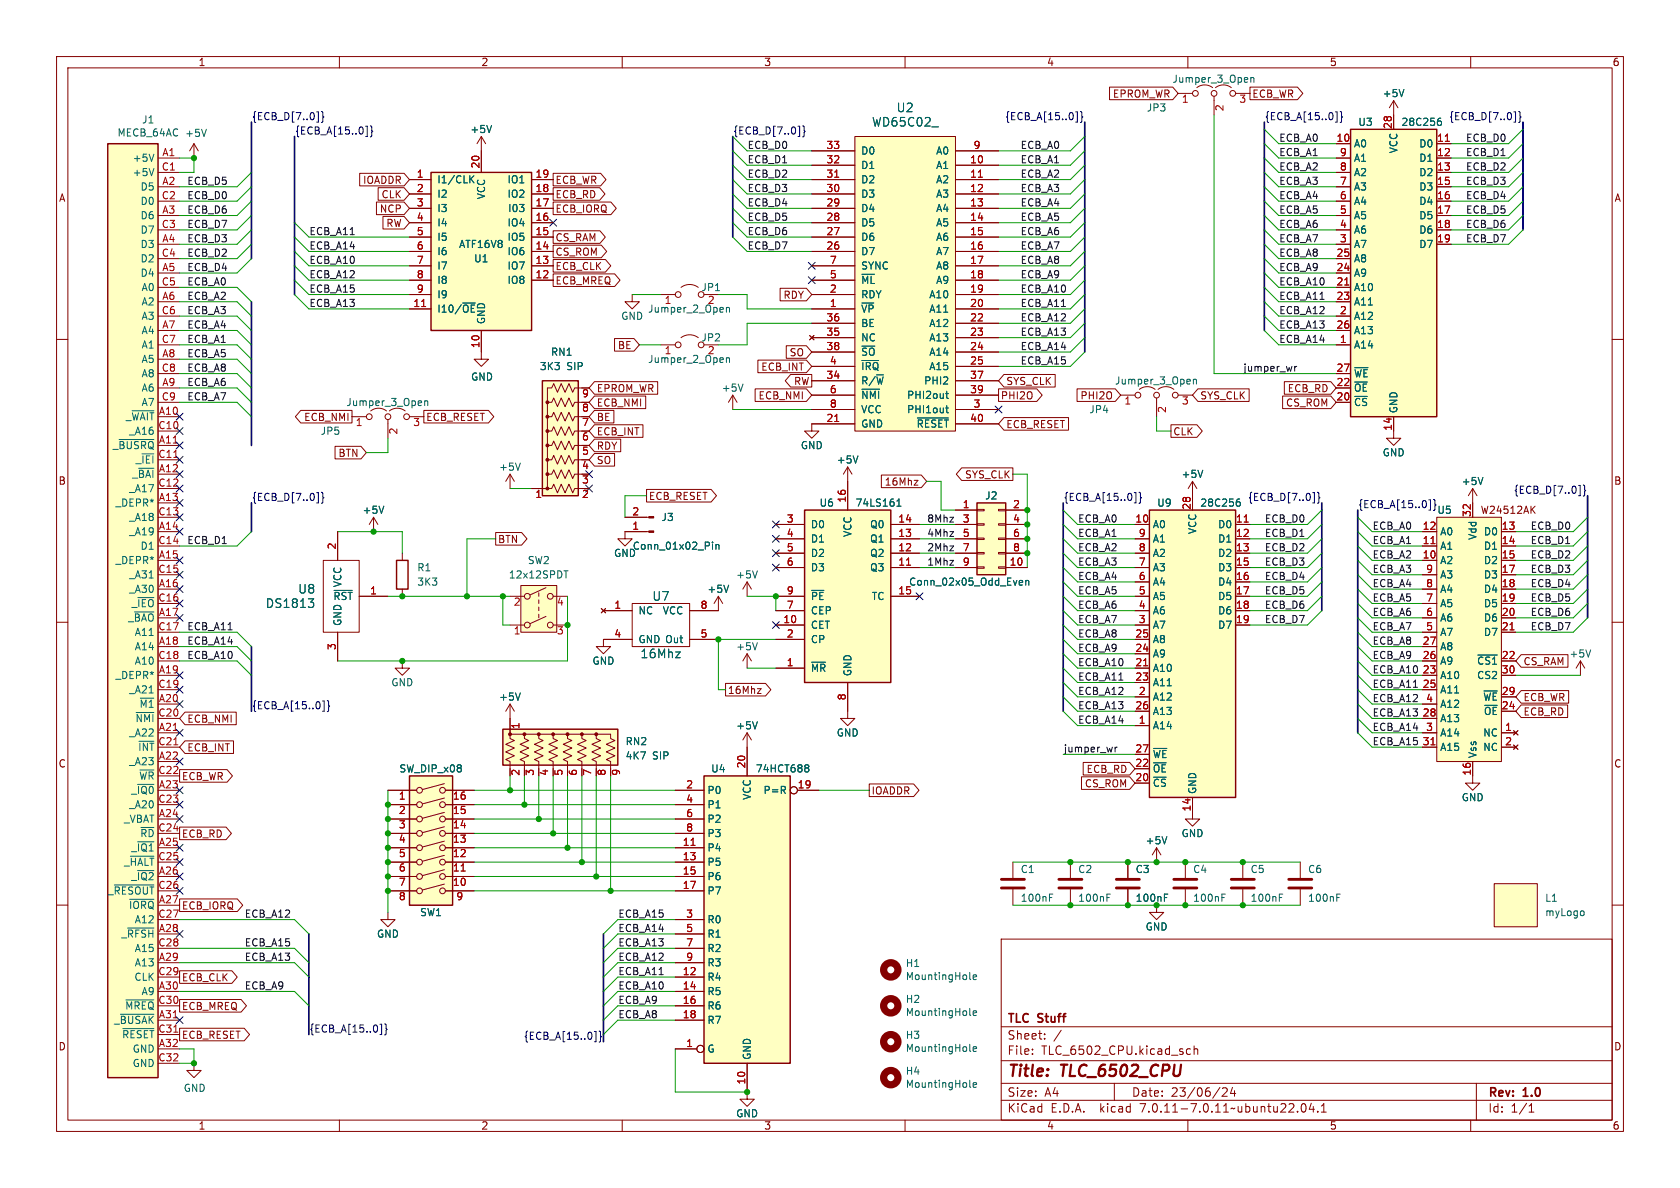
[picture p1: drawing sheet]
<svg xmlns="http://www.w3.org/2000/svg" width="297mm" height="210mm" viewBox="0 0 297 210" stroke-linecap="round" stroke-linejoin="round" font-family="sans-serif">
<defs><g id="words">
<g font-size="2.8" fill="#840000">
<text x="178" y="190.9">Title:</text>
<text x="187.7" y="190.9">TLC_6502_CPU</text>
</g>
<g font-size="2.1" fill="#006464">
<text x="154.1" y="22.6">WD65C02_</text>
<text x="158.4" y="20">U2</text>
<text x="46.9" y="107.7">DS1813</text>
<text x="52.6" y="105.1">U8</text>
<text x="115.2" y="106.4">U7</text>
<text x="113.1" y="116.6">16Mhz</text>
</g>
<g font-size="2.1" fill="#840000">
<text x="178" y="184">Sheet:</text>
<text x="178" y="181.2">TLC</text>
<text x="183.6" y="181.2">Stuff</text>
<text x="178" y="186.7">File:</text>
<text x="184.1" y="186.7">TLC_6502_CPU.kicad_sch</text>
<text x="178" y="196.9">KiCad</text>
<text x="178" y="194.1">Size:</text>
<text x="184.7" y="194.1">A4</text>
<text x="185.7" y="196.9">E.D.A.</text>
<text x="194.6" y="196.9">kicad</text>
<text x="200" y="194.1">Date:</text>
<text x="201.8" y="196.9">7.0.11-7.0.11~ubuntu22.04.1</text>
<text x="207" y="194.1">23/06/24</text>
<text x="263" y="194.3">Rev:</text>
<text x="263" y="196.9">Id:</text>
<text x="267.1" y="196.9">1/1</text>
<text x="269.4" y="194.3">1.0</text>
</g>
<g font-size="1.8" fill="#840000">
<text x="35" y="11.9">1</text>
<text x="85" y="11.9">2</text>
<text x="135" y="11.9">3</text>
<text x="185" y="11.9">4</text>
<text x="235" y="11.9">5</text>
<text x="285" y="11.9">6</text>
<text x="196.6" y="17.5">EPROM_WR</text>
<text x="221.3" y="17.5">ECB_WR</text>
<text x="10.3" y="35.9">A</text>
<text x="64.1" y="32.7">IOADDR</text>
<text x="67.3" y="35.2">CLK</text>
<text x="98.1" y="32.7">ECB_WR</text>
<text x="98.1" y="35.2">ECB_RD</text>
<text x="285.3" y="35.9">A</text>
<text x="67" y="37.8">NCP</text>
<text x="68.2" y="40.3">RW</text>
<text x="98.1" y="37.8">ECB_IORQ</text>
<text x="98.1" y="47.9">ECB_CLK</text>
<text x="98.1" y="45.4">CS_ROM</text>
<text x="98.1" y="42.9">CS_RAM</text>
<text x="98.1" y="50.5">ECB_MREQ</text>
<text x="138.4" y="53">RDY</text>
<text x="109.1" y="61.9">BE</text>
<text x="134.5" y="65.7">ECB_INT</text>
<text x="139.5" y="63.2">SO</text>
<text x="105.4" y="69.5">EPROM_WR</text>
<text x="134" y="70.8">ECB_NMI</text>
<text x="140.3" y="68.3">RW</text>
<text x="176.8" y="70.8">PHI2O</text>
<text x="177.8" y="68.3">SYS_CLK</text>
<text x="190.9" y="70.8">PHI2O</text>
<text x="212.1" y="70.8">SYS_CLK</text>
<text x="227.6" y="69.5">ECB_RD</text>
<text x="53.7" y="74.6">ECB_NMI</text>
<text x="75.2" y="74.6">ECB_RESET</text>
<text x="105.4" y="74.6">BE</text>
<text x="105.4" y="72.1">ECB_NMI</text>
<text x="105.4" y="77.2">ECB_INT</text>
<text x="177.8" y="75.9">ECB_RESET</text>
<text x="207.3" y="77.2">CLK</text>
<text x="227.2" y="72.1">CS_ROM</text>
<text x="59.7" y="81">BTN</text>
<text x="105.4" y="82.2">SO</text>
<text x="105.4" y="79.7">RDY</text>
<text x="10.3" y="85.9">B</text>
<text x="114.6" y="88.6">ECB_RESET</text>
<text x="156.3" y="86">16Mhz</text>
<text x="170.5" y="84.8">SYS_CLK</text>
<text x="285.3" y="85.9">B</text>
<text x="261.7" y="91">W24512AK</text>
<text x="87.9" y="96.2">BTN</text>
<text x="269.2" y="117.8">CS_RAM</text>
<text x="128.6" y="122.9">16Mhz</text>
<text x="269.2" y="124.1">ECB_WR</text>
<text x="33" y="128">ECB_NMI</text>
<text x="269.2" y="126.7">ECB_RD</text>
<text x="10.3" y="135.9">C</text>
<text x="33" y="133">ECB_INT</text>
<text x="92.2" y="137.2" transform="rotate(-90 92.2 137.2)">2</text>
<text x="94.7" y="137.2" transform="rotate(-90 94.7 137.2)">3</text>
<text x="97.2" y="137.2" transform="rotate(-90 97.2 137.2)">4</text>
<text x="99.8" y="137.2" transform="rotate(-90 99.8 137.2)">5</text>
<text x="102.3" y="137.2" transform="rotate(-90 102.3 137.2)">6</text>
<text x="104.9" y="137.2" transform="rotate(-90 104.9 137.2)">7</text>
<text x="107.4" y="137.2" transform="rotate(-90 107.4 137.2)">8</text>
<text x="192" y="136.8">ECB_RD</text>
<text x="285.3" y="135.9">C</text>
<text x="32.1" y="138.1">ECB_WR</text>
<text x="154" y="140.7">IOADDR</text>
<text x="191.7" y="139.4">CS_ROM</text>
<text x="32.1" y="148.3">ECB_RD</text>
<text x="32.1" y="161">ECB_IORQ</text>
<text x="32.1" y="173.7">ECB_CLK</text>
<text x="32.1" y="178.8">ECB_MREQ</text>
<text x="10.3" y="185.9">D</text>
<text x="32.1" y="183.8">ECB_RESET</text>
<text x="285.3" y="185.9">D</text>
<text x="35" y="199.9">1</text>
<text x="85" y="199.9">2</text>
<text x="135" y="199.9">3</text>
<text x="185" y="199.9">4</text>
<text x="235" y="199.9">5</text>
<text x="285" y="199.9">6</text>
</g>
<g font-size="1.8" fill="#006464">
<text x="207.2" y="14.8">Jumper_3_Open</text>
<text x="244.3" y="17.4">+5V</text>
<text x="25" y="22">J1</text>
<text x="83.1" y="23.7">+5V</text>
<text x="202.6" y="19.9">JP3</text>
<text x="240" y="22.5">U3</text>
<text x="247.7" y="22.5">28C256</text>
<text x="20.7" y="24.3">MECB_64AC</text>
<text x="23.4" y="28.8">+5V</text>
<text x="32.6" y="24.4">+5V</text>
<text x="152.1" y="27.5">D0</text>
<text x="165.4" y="27.5">A0</text>
<text x="239.3" y="26.3">A0</text>
<text x="239.3" y="28.8">A1</text>
<text x="247.2" y="27.2" transform="rotate(-90 247.2 27.2)">VCC</text>
<text x="250.8" y="26.3">D0</text>
<text x="250.8" y="28.8">D1</text>
<text x="23.4" y="31.3">+5V</text>
<text x="24.7" y="33.9">D5</text>
<text x="77.2" y="32.6">I1/CLK</text>
<text x="77.2" y="35.2">I2</text>
<text x="86" y="35.3" transform="rotate(-90 86 35.3)">VCC</text>
<text x="89.6" y="35.2">IO2</text>
<text x="89.6" y="32.6">IO1</text>
<text x="152.1" y="35.2">D3</text>
<text x="152.1" y="32.6">D2</text>
<text x="152.1" y="30.1">D1</text>
<text x="165.4" y="30.1">A1</text>
<text x="165.4" y="32.6">A2</text>
<text x="165.4" y="35.2">A3</text>
<text x="239.3" y="33.9">A3</text>
<text x="239.3" y="31.3">A2</text>
<text x="250.8" y="31.3">D2</text>
<text x="250.8" y="33.9">D3</text>
<text x="24.7" y="39">D6</text>
<text x="24.7" y="36.4">D0</text>
<text x="24.7" y="41.5">D7</text>
<text x="77.2" y="37.7">I3</text>
<text x="77.2" y="40.2">I4</text>
<text x="89.6" y="40.2">IO4</text>
<text x="89.7" y="37.7">I03</text>
<text x="152.1" y="40.2">D5</text>
<text x="152.1" y="37.7">D4</text>
<text x="165.4" y="37.7">A4</text>
<text x="165.4" y="40.2">A5</text>
<text x="239.3" y="41.5">A6</text>
<text x="239.3" y="39">A5</text>
<text x="239.3" y="36.4">A4</text>
<text x="250.8" y="36.4">D4</text>
<text x="250.8" y="39">D5</text>
<text x="250.8" y="41.5">D6</text>
<text x="24.7" y="44">D3</text>
<text x="24.7" y="46.6">D2</text>
<text x="77.2" y="42.8">I5</text>
<text x="77.2" y="45.3">I6</text>
<text x="77.2" y="47.9">I7</text>
<text x="81.1" y="44">ATF16V8</text>
<text x="83.7" y="46.6">U1</text>
<text x="89.6" y="47.9">IO7</text>
<text x="89.6" y="45.3">IO6</text>
<text x="89.6" y="42.8">IO5</text>
<text x="152.1" y="45.3">D7</text>
<text x="152.1" y="42.8">D6</text>
<text x="152.1" y="47.9">SYNC</text>
<text x="165.4" y="42.8">A6</text>
<text x="165.4" y="45.3">A7</text>
<text x="165.4" y="47.9">A8</text>
<text x="239.3" y="46.6">A8</text>
<text x="239.3" y="44">A7</text>
<text x="250.8" y="44">D7</text>
<text x="24.7" y="49.1">D4</text>
<text x="24.9" y="51.7">A0</text>
<text x="77.2" y="50.4">I8</text>
<text x="77.2" y="52.9">I9</text>
<text x="89.6" y="50.4">IO8</text>
<text x="123.9" y="51.7">JP1</text>
<text x="152.1" y="52.9">RDY</text>
<text x="152.1" y="50.4">~{ML}</text>
<text x="164.2" y="52.9">A10</text>
<text x="165.4" y="50.4">A9</text>
<text x="239.3" y="51.7">A10</text>
<text x="239.3" y="49.1">A9</text>
<text x="24.9" y="54.2">A2</text>
<text x="24.9" y="59.3">A4</text>
<text x="24.9" y="56.7">A3</text>
<text x="77.2" y="55.5">I10/~{OE}</text>
<text x="86" y="57.4" transform="rotate(-90 86 57.4)">GND</text>
<text x="109.7" y="56.7">GND</text>
<text x="114.5" y="55.5">Jumper_2_Open</text>
<text x="117.4" y="54.1">1</text>
<text x="125" y="54.1">2</text>
<text x="152.1" y="55.5">~{VP}</text>
<text x="152.1" y="58">BE</text>
<text x="164.2" y="55.5">A11</text>
<text x="164.2" y="58">A12</text>
<text x="239.3" y="56.7">A12</text>
<text x="239.3" y="54.2">A11</text>
<text x="239.3" y="59.3">A13</text>
<text x="24.9" y="64.4">A5</text>
<text x="24.9" y="61.8">A1</text>
<text x="95.3" y="65.6">3K3</text>
<text x="97.3" y="63.1">RN1</text>
<text x="100.2" y="65.6">SIP</text>
<text x="114.5" y="64.4">Jumper_2_Open</text>
<text x="117.4" y="62.9">1</text>
<text x="123.9" y="60.6">JP2</text>
<text x="125" y="62.9">2</text>
<text x="152.1" y="60.6">NC</text>
<text x="152.1" y="63.1">~{SO}</text>
<text x="152.1" y="65.6">~{IRQ}</text>
<text x="164.2" y="60.6">A13</text>
<text x="164.2" y="63.1">A14</text>
<text x="164.2" y="65.6">A15</text>
<text x="239.3" y="61.8">A14</text>
<text x="24.9" y="69.4">A6</text>
<text x="24.9" y="66.9">A8</text>
<text x="24.9" y="72">A7</text>
<text x="61.1" y="72">Jumper_3_Open</text>
<text x="83.2" y="67.5">GND</text>
<text x="127.5" y="69.4">+5V</text>
<text x="152.1" y="68.2">R/~{W}</text>
<text x="152.1" y="70.7">~{NMI}</text>
<text x="160.3" y="70.7">PHI2out</text>
<text x="163.3" y="68.2">PHI2</text>
<text x="197" y="68.2">Jumper_3_Open</text>
<text x="239.3" y="72">~{CS}</text>
<text x="239.3" y="69.4">~{OE}</text>
<text x="239.3" y="66.9">~{WE}</text>
<text x="22.1" y="74.5">_~{WAIT}</text>
<text x="22.8" y="77.1">_A16</text>
<text x="56.6" y="77.1">JP5</text>
<text x="152.1" y="75.8">GND</text>
<text x="152.1" y="73.3">VCC</text>
<text x="160.3" y="73.3">PHI1out</text>
<text x="161.9" y="75.8">~{RESET}</text>
<text x="192.5" y="73.3">JP4</text>
<text x="247.2" y="73.2" transform="rotate(-90 247.2 73.2)">GND</text>
<text x="19.9" y="79.6">_~{BUSRQ}</text>
<text x="23.9" y="82.1">_~{IEI}</text>
<text x="88.1" y="83.4">+5V</text>
<text x="141.5" y="79.6">GND</text>
<text x="147.8" y="82.1">+5V</text>
<text x="244.3" y="80.9">GND</text>
<text x="20.3" y="89.8">_DEPR*</text>
<text x="22.8" y="87.2">_A17</text>
<text x="23.3" y="84.7">_~{BAI}</text>
<text x="144.8" y="89.8">U6</text>
<text x="151.1" y="89.8">74LS161</text>
<text x="174.1" y="88.5">J2</text>
<text x="204.5" y="89.8">U9</text>
<text x="208.8" y="84.7">+5V</text>
<text x="212.1" y="89.8">28C256</text>
<text x="258.3" y="86">+5V</text>
<text x="22.8" y="94.8">_A19</text>
<text x="22.8" y="92.3">_A18</text>
<text x="64" y="91">+5V</text>
<text x="116.8" y="92.3">J3</text>
<text x="143.3" y="93.6">D0</text>
<text x="150.7" y="95" transform="rotate(-90 150.7 95)">VCC</text>
<text x="153.7" y="93.6">Q0</text>
<text x="203.7" y="93.6">A0</text>
<text x="211.7" y="94.5" transform="rotate(-90 211.7 94.5)">VCC</text>
<text x="215.2" y="93.6">D0</text>
<text x="254" y="91">U5</text>
<text x="254.5" y="94.8">A0</text>
<text x="261.2" y="95.5" transform="rotate(-90 261.2 95.5)">Vdd</text>
<text x="262.2" y="94.8">D0</text>
<text x="20.3" y="99.9">_DEPR*</text>
<text x="24.7" y="97.4">D1</text>
<text x="73.7" y="101.2">R1</text>
<text x="93.2" y="99.9">SW2</text>
<text x="108.5" y="98.7">GND</text>
<text x="111.8" y="97.4">Conn_01x02_Pin</text>
<text x="143.3" y="96.1">D1</text>
<text x="143.3" y="98.7">D2</text>
<text x="143.3" y="101.2">D3</text>
<text x="153.7" y="101.2">Q3</text>
<text x="153.7" y="98.7">Q2</text>
<text x="153.7" y="96.1">Q1</text>
<text x="203.7" y="101.2">A3</text>
<text x="203.7" y="98.7">A2</text>
<text x="203.7" y="96.1">A1</text>
<text x="215.2" y="96.1">D1</text>
<text x="215.2" y="98.7">D2</text>
<text x="215.2" y="101.2">D3</text>
<text x="254.5" y="99.9">A2</text>
<text x="254.5" y="97.4">A1</text>
<text x="262.2" y="97.4">D1</text>
<text x="262.2" y="99.9">D2</text>
<text x="22.8" y="105">_A30</text>
<text x="22.8" y="102.5">_A31</text>
<text x="23.2" y="107.5">_~{IEO}</text>
<text x="58.8" y="106.3">~{RST}</text>
<text x="60.6" y="103.9" transform="rotate(-90 60.6 103.9)">VCC</text>
<text x="73.7" y="103.7">3K3</text>
<text x="89.9" y="102.5">12x12SPDT</text>
<text x="125" y="105">+5V</text>
<text x="130" y="102.5">+5V</text>
<text x="143.3" y="106.3">~{PE}</text>
<text x="154" y="106.3">TC</text>
<text x="160.6" y="103.7">Conn_02x05_Odd_Even</text>
<text x="203.7" y="106.3">A5</text>
<text x="203.7" y="103.7">A4</text>
<text x="215.2" y="103.7">D4</text>
<text x="215.2" y="106.3">D5</text>
<text x="254.5" y="107.5">A5</text>
<text x="254.5" y="105">A4</text>
<text x="254.5" y="102.5">A3</text>
<text x="262.2" y="102.5">D3</text>
<text x="262.2" y="105">D4</text>
<text x="262.2" y="107.5">D5</text>
<text x="22.6" y="110.1">_~{BAO}</text>
<text x="23.7" y="112.6">A11</text>
<text x="60.6" y="110.7" transform="rotate(-90 60.6 110.7)">GND</text>
<text x="112.8" y="108.8">NC</text>
<text x="112.8" y="113.9">GND Out</text>
<text x="117.1" y="108.8">VCC</text>
<text x="143.3" y="111.4">CET</text>
<text x="143.3" y="113.9">CP</text>
<text x="143.3" y="108.8">CEP</text>
<text x="203.7" y="113.9">A8</text>
<text x="203.7" y="111.4">A7</text>
<text x="203.7" y="108.8">A6</text>
<text x="215.2" y="108.8">D6</text>
<text x="215.2" y="111.4">D7</text>
<text x="254.5" y="112.6">A7</text>
<text x="254.5" y="110.1">A6</text>
<text x="262.2" y="110.1">D6</text>
<text x="262.2" y="112.6">D7</text>
<text x="23.7" y="115.2">A14</text>
<text x="23.7" y="117.7">A10</text>
<text x="104.6" y="117.7">GND</text>
<text x="130" y="115.2">+5V</text>
<text x="143.3" y="119">~{MR}</text>
<text x="150.7" y="119.6" transform="rotate(-90 150.7 119.6)">GND</text>
<text x="203.7" y="119">A10</text>
<text x="203.7" y="116.4">A9</text>
<text x="254.5" y="117.7">A9</text>
<text x="254.5" y="115.2">A8</text>
<text x="261" y="117.7">~{CS1}</text>
<text x="277.4" y="116.4">+5V</text>
<text x="20.3" y="120.2">_DEPR*</text>
<text x="22.8" y="122.8">_A21</text>
<text x="24.6" y="125.3">~{M1}</text>
<text x="69.1" y="121.5">GND</text>
<text x="88.1" y="124.1">+5V</text>
<text x="203.7" y="124.1">A12</text>
<text x="203.7" y="121.5">A11</text>
<text x="254.5" y="120.2">A10</text>
<text x="254.5" y="122.8">A11</text>
<text x="254.5" y="125.3">A12</text>
<text x="261" y="120.2">CS2</text>
<text x="262.1" y="124.1">~{WE}</text>
<text x="22.8" y="130.4">_A22</text>
<text x="23.8" y="127.9">~{NMI}</text>
<text x="110.5" y="131.9">RN2</text>
<text x="130" y="129.1">+5V</text>
<text x="147.8" y="130.4">GND</text>
<text x="203.7" y="129.1">A14</text>
<text x="203.7" y="126.6">A13</text>
<text x="254.5" y="127.9">A13</text>
<text x="254.5" y="130.4">A14</text>
<text x="262.1" y="130.4">NC</text>
<text x="262.2" y="126.6">~{OE}</text>
<text x="22.8" y="135.5">_A23</text>
<text x="24.3" y="132.9">~{INT}</text>
<text x="70.5" y="136.8">SW_DIP_x08</text>
<text x="110.5" y="134.5">4K7</text>
<text x="115.4" y="134.5">SIP</text>
<text x="125.6" y="136.8">U4</text>
<text x="133.5" y="136.8">74HCT688</text>
<text x="203.7" y="136.8">~{OE}</text>
<text x="203.7" y="134.2">~{WE}</text>
<text x="254.5" y="132.9">A15</text>
<text x="261.2" y="134.1" transform="rotate(-90 261.2 134.1)">Vss</text>
<text x="262.1" y="132.9">NC</text>
<text x="22.8" y="143.1">_A20</text>
<text x="23.1" y="140.6">_~{IQ0}</text>
<text x="24.5" y="138">~{WR}</text>
<text x="125" y="140.6">P0</text>
<text x="125" y="143.1">P1</text>
<text x="132.9" y="141.5" transform="rotate(-90 132.9 141.5)">VCC</text>
<text x="134.9" y="140.6">P=R</text>
<text x="203.7" y="139.3">~{CS}</text>
<text x="211.7" y="140.5" transform="rotate(-90 211.7 140.5)">GND</text>
<text x="258.3" y="141.8">GND</text>
<text x="21.8" y="145.6">_VBAT</text>
<text x="24.7" y="148.2">~{RD}</text>
<text x="125" y="145.6">P2</text>
<text x="125" y="148.2">P3</text>
<text x="202.4" y="149.5">+5V</text>
<text x="208.8" y="148.2">GND</text>
<text x="21.8" y="153.3">_~{HALT}</text>
<text x="23.1" y="150.7">_~{IQ1}</text>
<text x="23.1" y="155.8">_~{IQ2}</text>
<text x="125" y="150.7">P4</text>
<text x="125" y="153.3">P5</text>
<text x="125" y="155.8">P6</text>
<text x="180.3" y="154.5">C1</text>
<text x="190.5" y="154.5">C2</text>
<text x="200.7" y="154.5">C3</text>
<text x="210.8" y="154.5">C4</text>
<text x="221" y="154.5">C5</text>
<text x="231.1" y="154.5">C6</text>
<text x="19" y="158.3">_~{RESOUT}</text>
<text x="22.7" y="160.9">~{IORQ}</text>
<text x="125" y="158.3">P7</text>
<text x="180.3" y="159.6">100nF</text>
<text x="190.5" y="159.6">100nF</text>
<text x="200.7" y="159.6">100nF</text>
<text x="210.8" y="159.6">100nF</text>
<text x="221" y="159.6">100nF</text>
<text x="231.1" y="159.6">100nF</text>
<text x="273.1" y="159.6">L1</text>
<text x="21.4" y="166">_~{RFSH}</text>
<text x="23.7" y="163.4">A12</text>
<text x="66.5" y="166">GND</text>
<text x="74.2" y="162.2">SW1</text>
<text x="125" y="163.4">R0</text>
<text x="125" y="166">R1</text>
<text x="202.4" y="164.7">GND</text>
<text x="273.1" y="162.2">myLogo</text>
<text x="23.7" y="173.6">CLK</text>
<text x="23.7" y="171">A13</text>
<text x="23.7" y="168.5">A15</text>
<text x="125" y="173.6">R4</text>
<text x="125" y="168.5">R2</text>
<text x="125" y="171">R3</text>
<text x="160" y="171.1">H1</text>
<text x="160" y="173.5">MountingHole</text>
<text x="22" y="178.7">~{MREQ}</text>
<text x="24.9" y="176.1">A9</text>
<text x="125" y="176.1">R5</text>
<text x="125" y="178.7">R6</text>
<text x="160" y="177.5">H2</text>
<text x="160" y="179.8">MountingHole</text>
<text x="20.1" y="181.2">_~{BUSAK}</text>
<text x="21.5" y="183.7">~{RESET}</text>
<text x="125" y="181.2">R7</text>
<text x="160" y="183.8">H3</text>
<text x="23.4" y="186.3">GND</text>
<text x="23.4" y="188.8">GND</text>
<text x="125" y="186.3">G</text>
<text x="132.9" y="187.5" transform="rotate(-90 132.9 187.5)">GND</text>
<text x="160" y="190.2">H4</text>
<text x="160" y="186.2">MountingHole</text>
<text x="32.4" y="193.2">GND</text>
<text x="130" y="197.7">GND</text>
<text x="160" y="192.5">MountingHole</text>
</g>
<g font-size="1.8" fill="#000084">
<text x="44.4" y="21.3">{ECB_D[7..0]}</text>
<text x="52.1" y="23.9">{ECB_A[15..0]}</text>
<text x="129.5" y="23.9">{ECB_D[7..0]}</text>
<text x="177.6" y="21.3">{ECB_A[15..0]}</text>
<text x="223.5" y="21.3">{ECB_A[15..0]}</text>
<text x="256.1" y="21.3">{ECB_D[7..0]}</text>
<text x="44.4" y="88.6">{ECB_D[7..0]}</text>
<text x="188" y="88.6">{ECB_A[15..0]}</text>
<text x="220.5" y="88.6">{ECB_D[7..0]}</text>
<text x="240" y="89.9">{ECB_A[15..0]}</text>
<text x="267.5" y="87.4">{ECB_D[7..0]}</text>
<text x="44.4" y="125.5">{ECB_A[15..0]}</text>
<text x="54.6" y="182.6">{ECB_A[15..0]}</text>
<text x="92.5" y="183.9">{ECB_A[15..0]}</text>
</g>
<g font-size="1.8" fill="#a90000">
<text x="208.8" y="18.5">1</text>
<text x="216.6" y="19.8" transform="rotate(-90 216.6 19.8)">2</text>
<text x="219" y="18.5">3</text>
<text x="246.1" y="22.9" transform="rotate(-90 246.1 22.9)">28</text>
<text x="28.6" y="27.7">A1</text>
<text x="84.8" y="29.9" transform="rotate(-90 84.8 29.9)">20</text>
<text x="146" y="29">32</text>
<text x="146" y="26.4">33</text>
<text x="171.4" y="29">10</text>
<text x="172" y="26.4">9</text>
<text x="236.2" y="25.1">10</text>
<text x="236.8" y="27.7">9</text>
<text x="254" y="25.1">11</text>
<text x="254" y="27.7">12</text>
<text x="28.5" y="30.2">C1</text>
<text x="28.5" y="35.3">C2</text>
<text x="28.6" y="32.8">A2</text>
<text x="73.6" y="31.5">1</text>
<text x="73.6" y="34">2</text>
<text x="94.6" y="34">18</text>
<text x="94.6" y="31.5">19</text>
<text x="146" y="34">30</text>
<text x="146" y="31.5">31</text>
<text x="171.4" y="31.5">11</text>
<text x="171.4" y="34">12</text>
<text x="236.8" y="35.3">6</text>
<text x="236.8" y="32.8">7</text>
<text x="236.8" y="30.2">8</text>
<text x="254" y="30.2">13</text>
<text x="254" y="32.8">15</text>
<text x="254" y="35.3">16</text>
<text x="28.5" y="40.4">C3</text>
<text x="28.6" y="37.8">A3</text>
<text x="73.6" y="36.6">3</text>
<text x="73.6" y="39.1">4</text>
<text x="73.6" y="41.7">5</text>
<text x="94.6" y="41.7">15</text>
<text x="94.6" y="39.1">16</text>
<text x="94.6" y="36.6">17</text>
<text x="146" y="41.7">27</text>
<text x="146" y="39.1">28</text>
<text x="146" y="36.6">29</text>
<text x="171.4" y="36.6">13</text>
<text x="171.4" y="39.1">14</text>
<text x="171.4" y="41.7">15</text>
<text x="236.8" y="40.4">4</text>
<text x="236.8" y="37.8">5</text>
<text x="254" y="37.8">17</text>
<text x="254" y="40.4">18</text>
<text x="28.5" y="45.5">C4</text>
<text x="28.6" y="42.9">A4</text>
<text x="73.6" y="44.2">6</text>
<text x="73.6" y="46.7">7</text>
<text x="94.6" y="46.7">13</text>
<text x="94.6" y="44.2">14</text>
<text x="146" y="44.2">26</text>
<text x="146.6" y="46.7">7</text>
<text x="171.4" y="44.2">16</text>
<text x="171.4" y="46.7">17</text>
<text x="236.2" y="45.5">25</text>
<text x="236.8" y="42.9">3</text>
<text x="254" y="42.9">19</text>
<text x="28.5" y="50.5">C5</text>
<text x="28.6" y="48">A5</text>
<text x="28.6" y="53.1">A6</text>
<text x="73.6" y="49.3">8</text>
<text x="73.6" y="51.8">9</text>
<text x="94.6" y="49.3">12</text>
<text x="146.6" y="51.8">2</text>
<text x="146.6" y="49.3">5</text>
<text x="171.4" y="49.3">18</text>
<text x="171.4" y="51.8">19</text>
<text x="236.2" y="50.5">21</text>
<text x="236.2" y="53.1">23</text>
<text x="236.2" y="48">24</text>
<text x="28.5" y="55.6">C6</text>
<text x="28.6" y="58.2">A7</text>
<text x="73" y="54.4">11</text>
<text x="146" y="59.4">35</text>
<text x="146" y="56.9">36</text>
<text x="146.6" y="54.4">1</text>
<text x="171.4" y="54.4">20</text>
<text x="171.4" y="56.9">22</text>
<text x="171.4" y="59.4">23</text>
<text x="236.2" y="58.2">26</text>
<text x="236.8" y="55.6">2</text>
<text x="28.5" y="60.7">C7</text>
<text x="28.5" y="65.8">C8</text>
<text x="28.6" y="63.2">A8</text>
<text x="84.8" y="61.6" transform="rotate(-90 84.8 61.6)">10</text>
<text x="146" y="62">38</text>
<text x="146.6" y="64.5">4</text>
<text x="171.4" y="62">24</text>
<text x="171.4" y="64.5">25</text>
<text x="236.2" y="65.8">27</text>
<text x="236.8" y="60.7">1</text>
<text x="28.5" y="70.9">C9</text>
<text x="28.6" y="68.3">A9</text>
<text x="102.8" y="70.6">9</text>
<text x="146" y="67.1">34</text>
<text x="146.6" y="69.6">6</text>
<text x="171.4" y="67.1">37</text>
<text x="171.4" y="69.6">39</text>
<text x="198.7" y="71.8">1</text>
<text x="208.8" y="71.8">3</text>
<text x="236.2" y="70.9">20</text>
<text x="236.2" y="68.3">22</text>
<text x="27.9" y="75.9">C10</text>
<text x="28" y="73.4">A10</text>
<text x="62.8" y="75.6">1</text>
<text x="70.6" y="76.9" transform="rotate(-90 70.6 76.9)">2</text>
<text x="73" y="75.6">3</text>
<text x="102.8" y="75.6">7</text>
<text x="102.8" y="73.1">8</text>
<text x="146" y="74.7">21</text>
<text x="146.6" y="72.1">8</text>
<text x="171.4" y="74.7">40</text>
<text x="172" y="72.1">3</text>
<text x="206.5" y="73.1" transform="rotate(-90 206.5 73.1)">2</text>
<text x="246.1" y="76.2" transform="rotate(-90 246.1 76.2)">14</text>
<text x="27.9" y="81">C11</text>
<text x="28" y="78.5">A11</text>
<text x="28" y="83.6">A12</text>
<text x="102.8" y="83.3">4</text>
<text x="102.8" y="80.7">5</text>
<text x="102.8" y="78.2">6</text>
<text x="27.9" y="86.1">C12</text>
<text x="28" y="88.6">A13</text>
<text x="94.5" y="88.3">1</text>
<text x="102.8" y="88.3">2</text>
<text x="102.8" y="85.8">3</text>
<text x="149.6" y="88.9" transform="rotate(-90 149.6 88.9)">16</text>
<text x="170.1" y="89.9">1</text>
<text x="179" y="89.9">2</text>
<text x="27.9" y="91.2">C13</text>
<text x="28" y="93.7">A14</text>
<text x="111.7" y="93.7">1</text>
<text x="111.7" y="91.2">2</text>
<text x="139" y="92.5">3</text>
<text x="139" y="95">4</text>
<text x="158.7" y="95">13</text>
<text x="158.7" y="92.5">14</text>
<text x="170.1" y="92.5">3</text>
<text x="170.1" y="95">5</text>
<text x="179" y="92.5">4</text>
<text x="179" y="95">6</text>
<text x="200.6" y="92.5">10</text>
<text x="201.2" y="95">9</text>
<text x="210.6" y="90.2" transform="rotate(-90 210.6 90.2)">28</text>
<text x="218.4" y="92.5">11</text>
<text x="218.4" y="95">12</text>
<text x="251.4" y="93.7">12</text>
<text x="260.1" y="91.5" transform="rotate(-90 260.1 91.5)">32</text>
<text x="265.4" y="93.7">13</text>
<text x="27.9" y="96.3">C14</text>
<text x="27.9" y="101.3">C15</text>
<text x="28" y="98.8">A15</text>
<text x="59.4" y="97.2" transform="rotate(-90 59.4 97.2)">2</text>
<text x="139" y="97.5">5</text>
<text x="139" y="100.1">6</text>
<text x="158.7" y="100.1">11</text>
<text x="158.7" y="97.5">12</text>
<text x="170.1" y="97.5">7</text>
<text x="170.1" y="100.1">9</text>
<text x="178.4" y="100.1">10</text>
<text x="179" y="97.5">8</text>
<text x="201.2" y="100.1">7</text>
<text x="201.2" y="97.5">8</text>
<text x="218.4" y="97.5">13</text>
<text x="218.4" y="100.1">15</text>
<text x="251.4" y="98.8">10</text>
<text x="251.4" y="96.3">11</text>
<text x="252" y="101.3">9</text>
<text x="265.4" y="96.3">14</text>
<text x="265.4" y="98.8">15</text>
<text x="265.4" y="101.3">17</text>
<text x="27.9" y="106.4">C16</text>
<text x="28" y="103.9">A16</text>
<text x="65.3" y="105.2">1</text>
<text x="90.7" y="107.4">2</text>
<text x="98.4" y="107.4">4</text>
<text x="108.5" y="107.7">1</text>
<text x="123.8" y="107.7">8</text>
<text x="139" y="107.7">7</text>
<text x="139" y="105.2">9</text>
<text x="158.7" y="105.2">15</text>
<text x="201.2" y="107.7">4</text>
<text x="201.2" y="105.2">5</text>
<text x="201.2" y="102.6">6</text>
<text x="218.4" y="102.6">16</text>
<text x="218.4" y="105.2">17</text>
<text x="218.4" y="107.7">18</text>
<text x="252" y="106.4">7</text>
<text x="252" y="103.9">8</text>
<text x="265.4" y="103.9">18</text>
<text x="265.4" y="106.4">19</text>
<text x="27.9" y="111.5">C17</text>
<text x="28" y="109">A17</text>
<text x="90.7" y="112.5">1</text>
<text x="98.4" y="112.5">3</text>
<text x="108.5" y="112.8">4</text>
<text x="123.8" y="112.8">5</text>
<text x="138.4" y="110.2">10</text>
<text x="139" y="112.8">2</text>
<text x="200.6" y="112.8">25</text>
<text x="201.2" y="110.2">3</text>
<text x="218.4" y="110.2">19</text>
<text x="252" y="111.5">5</text>
<text x="252" y="109">6</text>
<text x="265.4" y="109">20</text>
<text x="265.4" y="111.5">21</text>
<text x="27.9" y="116.6">C18</text>
<text x="28" y="114">A18</text>
<text x="28" y="119.1">A19</text>
<text x="59.4" y="115" transform="rotate(-90 59.4 115)">3</text>
<text x="139" y="117.9">1</text>
<text x="200.6" y="117.9">21</text>
<text x="200.6" y="115.3">24</text>
<text x="251.4" y="119.1">23</text>
<text x="251.4" y="116.6">26</text>
<text x="251.4" y="114">27</text>
<text x="265.4" y="116.6">22</text>
<text x="265.4" y="119.1">30</text>
<text x="27.9" y="121.7">C19</text>
<text x="28" y="124.2">A20</text>
<text x="149.6" y="123.9" transform="rotate(-90 149.6 123.9)">8</text>
<text x="200.6" y="120.4">23</text>
<text x="200.6" y="125.5">26</text>
<text x="201.2" y="122.9">2</text>
<text x="251.4" y="121.7">25</text>
<text x="252" y="124.2">4</text>
<text x="265.4" y="125.5">24</text>
<text x="265.4" y="122.9">29</text>
<text x="27.9" y="126.7">C20</text>
<text x="27.9" y="131.8">C21</text>
<text x="28" y="129.3">A21</text>
<text x="92.2" y="129" transform="rotate(-90 92.2 129)">1</text>
<text x="201.2" y="128">1</text>
<text x="251.4" y="126.7">28</text>
<text x="251.4" y="131.8">31</text>
<text x="252" y="129.3">3</text>
<text x="266" y="129.3">1</text>
<text x="266" y="131.8">2</text>
<text x="27.9" y="136.9">C22</text>
<text x="28" y="134.4">A22</text>
<text x="109.9" y="137.2" transform="rotate(-90 109.9 137.2)">9</text>
<text x="131.8" y="135.9" transform="rotate(-90 131.8 135.9)">20</text>
<text x="200.6" y="135.6">22</text>
<text x="200.6" y="133.1">27</text>
<text x="260.1" y="137.2" transform="rotate(-90 260.1 137.2)">16</text>
<text x="27.9" y="142">C23</text>
<text x="28" y="139.4">A23</text>
<text x="70.4" y="141.7">1</text>
<text x="80" y="141.7">16</text>
<text x="121.2" y="139.4">2</text>
<text x="121.2" y="142">4</text>
<text x="140.9" y="139.4">19</text>
<text x="200.6" y="138.2">20</text>
<text x="210.6" y="143.6" transform="rotate(-90 210.6 143.6)">14</text>
<text x="27.9" y="147.1">C24</text>
<text x="28" y="144.5">A24</text>
<text x="28" y="149.6">A25</text>
<text x="70.4" y="144.2">2</text>
<text x="70.4" y="146.8">3</text>
<text x="70.4" y="149.3">4</text>
<text x="80" y="149.3">13</text>
<text x="80" y="146.8">14</text>
<text x="80" y="144.2">15</text>
<text x="120.6" y="149.6">11</text>
<text x="121.2" y="144.5">6</text>
<text x="121.2" y="147.1">8</text>
<text x="27.9" y="152.1">C25</text>
<text x="28" y="154.7">A26</text>
<text x="70.4" y="151.8">5</text>
<text x="70.4" y="154.4">6</text>
<text x="80" y="154.4">11</text>
<text x="80" y="151.8">12</text>
<text x="120.6" y="152.1">13</text>
<text x="120.6" y="154.7">15</text>
<text x="27.9" y="157.2">C26</text>
<text x="28" y="159.8">A27</text>
<text x="70.4" y="156.9">7</text>
<text x="70.4" y="159.5">8</text>
<text x="80" y="156.9">10</text>
<text x="80.6" y="159.5">9</text>
<text x="120.6" y="157.2">17</text>
<text x="27.9" y="162.3">C27</text>
<text x="27.9" y="167.4">C28</text>
<text x="28" y="164.8">A28</text>
<text x="121.2" y="162.3">3</text>
<text x="121.2" y="164.8">5</text>
<text x="121.2" y="167.4">7</text>
<text x="27.9" y="172.5">C29</text>
<text x="28" y="169.9">A29</text>
<text x="120.6" y="172.5">12</text>
<text x="121.2" y="169.9">9</text>
<text x="27.9" y="177.5">C30</text>
<text x="28" y="175">A30</text>
<text x="120.6" y="175">14</text>
<text x="120.6" y="177.5">16</text>
<text x="27.9" y="182.6">C31</text>
<text x="28" y="180.1">A31</text>
<text x="28" y="185.2">A32</text>
<text x="120.6" y="180.1">18</text>
<text x="121.2" y="185.2">1</text>
<text x="27.9" y="187.7">C32</text>
<text x="131.8" y="191.8" transform="rotate(-90 131.8 191.8)">10</text>
</g>
<g font-size="1.8" fill="#0f0f0f">
<text x="132.1" y="26.4">ECB_D0</text>
<text x="132.1" y="28.9">ECB_D1</text>
<text x="180.3" y="26.4">ECB_A0</text>
<text x="180.3" y="28.9">ECB_A1</text>
<text x="226.1" y="27.7">ECB_A1</text>
<text x="226.1" y="25.1">ECB_A0</text>
<text x="259.1" y="27.7">ECB_D1</text>
<text x="259.1" y="25.1">ECB_D0</text>
<text x="33" y="32.8">ECB_D5</text>
<text x="33" y="35.3">ECB_D0</text>
<text x="132.1" y="31.5">ECB_D2</text>
<text x="132.1" y="34">ECB_D3</text>
<text x="180.3" y="34">ECB_A3</text>
<text x="180.3" y="31.5">ECB_A2</text>
<text x="226.1" y="35.3">ECB_A4</text>
<text x="226.1" y="30.2">ECB_A2</text>
<text x="226.1" y="32.8">ECB_A3</text>
<text x="259.1" y="30.2">ECB_D2</text>
<text x="259.1" y="35.3">ECB_D4</text>
<text x="259.1" y="32.8">ECB_D3</text>
<text x="33" y="37.8">ECB_D6</text>
<text x="33" y="40.4">ECB_D7</text>
<text x="54.6" y="41.6">ECB_A11</text>
<text x="132.1" y="41.6">ECB_D6</text>
<text x="132.1" y="36.6">ECB_D4</text>
<text x="132.1" y="39.1">ECB_D5</text>
<text x="180.3" y="41.6">ECB_A6</text>
<text x="180.3" y="39.1">ECB_A5</text>
<text x="180.3" y="36.6">ECB_A4</text>
<text x="226.1" y="37.8">ECB_A5</text>
<text x="226.1" y="40.4">ECB_A6</text>
<text x="259.1" y="40.4">ECB_D6</text>
<text x="259.1" y="37.8">ECB_D5</text>
<text x="33" y="42.9">ECB_D3</text>
<text x="33" y="48">ECB_D4</text>
<text x="33" y="45.5">ECB_D2</text>
<text x="54.6" y="44.2">ECB_A14</text>
<text x="54.6" y="46.7">ECB_A10</text>
<text x="132.1" y="44.2">ECB_D7</text>
<text x="180.3" y="46.7">ECB_A8</text>
<text x="180.3" y="44.2">ECB_A7</text>
<text x="226.1" y="42.9">ECB_A7</text>
<text x="226.1" y="48">ECB_A9</text>
<text x="226.1" y="45.5">ECB_A8</text>
<text x="259.1" y="42.9">ECB_D7</text>
<text x="33" y="50.5">ECB_A0</text>
<text x="33" y="53.1">ECB_A2</text>
<text x="54.6" y="51.8">ECB_A15</text>
<text x="54.6" y="49.3">ECB_A12</text>
<text x="180.3" y="51.8">ECB_A10</text>
<text x="180.3" y="49.3">ECB_A9</text>
<text x="226.1" y="50.5">ECB_A10</text>
<text x="226.1" y="53.1">ECB_A11</text>
<text x="33" y="58.2">ECB_A4</text>
<text x="33" y="55.6">ECB_A3</text>
<text x="54.6" y="54.3">ECB_A13</text>
<text x="180.3" y="59.4">ECB_A13</text>
<text x="180.3" y="56.9">ECB_A12</text>
<text x="180.3" y="54.3">ECB_A11</text>
<text x="226.1" y="58.2">ECB_A13</text>
<text x="226.1" y="55.6">ECB_A12</text>
<text x="33" y="65.8">ECB_A8</text>
<text x="33" y="63.2">ECB_A5</text>
<text x="33" y="60.7">ECB_A1</text>
<text x="180.3" y="64.5">ECB_A15</text>
<text x="180.3" y="62">ECB_A14</text>
<text x="219.7" y="65.8">jumper_wr</text>
<text x="226.1" y="60.7">ECB_A14</text>
<text x="33" y="70.9">ECB_A7</text>
<text x="33" y="68.3">ECB_A6</text>
<text x="163.8" y="95">4Mhz</text>
<text x="163.8" y="92.4">8Mhz</text>
<text x="190.5" y="92.4">ECB_A0</text>
<text x="190.5" y="95">ECB_A1</text>
<text x="223.5" y="95">ECB_D1</text>
<text x="223.5" y="92.4">ECB_D0</text>
<text x="242.6" y="93.7">ECB_A0</text>
<text x="270.5" y="93.7">ECB_D0</text>
<text x="33" y="96.3">ECB_D1</text>
<text x="163.8" y="97.5">2Mhz</text>
<text x="163.8" y="100.1">1Mhz</text>
<text x="190.5" y="97.5">ECB_A2</text>
<text x="190.5" y="100.1">ECB_A3</text>
<text x="223.5" y="97.5">ECB_D2</text>
<text x="223.5" y="100.1">ECB_D3</text>
<text x="242.6" y="101.3">ECB_A3</text>
<text x="242.6" y="96.3">ECB_A1</text>
<text x="242.6" y="98.8">ECB_A2</text>
<text x="270.5" y="98.8">ECB_D2</text>
<text x="270.5" y="96.3">ECB_D1</text>
<text x="270.5" y="101.3">ECB_D3</text>
<text x="190.5" y="107.7">ECB_A6</text>
<text x="190.5" y="105.1">ECB_A5</text>
<text x="190.5" y="102.6">ECB_A4</text>
<text x="223.5" y="107.7">ECB_D6</text>
<text x="223.5" y="105.1">ECB_D5</text>
<text x="223.5" y="102.6">ECB_D4</text>
<text x="242.6" y="103.9">ECB_A4</text>
<text x="242.6" y="106.4">ECB_A5</text>
<text x="270.5" y="106.4">ECB_D5</text>
<text x="270.5" y="103.9">ECB_D4</text>
<text x="33" y="111.5">ECB_A11</text>
<text x="190.5" y="112.8">ECB_A8</text>
<text x="190.5" y="110.2">ECB_A7</text>
<text x="223.5" y="110.2">ECB_D7</text>
<text x="242.6" y="109">ECB_A6</text>
<text x="242.6" y="111.5">ECB_A7</text>
<text x="270.5" y="109">ECB_D6</text>
<text x="270.5" y="111.5">ECB_D7</text>
<text x="33" y="116.6">ECB_A10</text>
<text x="33" y="114">ECB_A14</text>
<text x="190.5" y="117.8">ECB_A10</text>
<text x="190.5" y="115.3">ECB_A9</text>
<text x="242.6" y="119.1">ECB_A10</text>
<text x="242.6" y="116.6">ECB_A9</text>
<text x="242.6" y="114">ECB_A8</text>
<text x="190.5" y="120.4">ECB_A11</text>
<text x="190.5" y="122.9">ECB_A12</text>
<text x="190.5" y="125.5">ECB_A13</text>
<text x="242.6" y="121.7">ECB_A11</text>
<text x="242.6" y="124.2">ECB_A12</text>
<text x="190.5" y="128">ECB_A14</text>
<text x="242.6" y="129.3">ECB_A14</text>
<text x="242.6" y="131.8">ECB_A15</text>
<text x="242.6" y="126.7">ECB_A13</text>
<text x="188" y="133.1">jumper_wr</text>
<text x="43.2" y="167.4">ECB_A15</text>
<text x="43.2" y="162.3">ECB_A12</text>
<text x="109.2" y="167.4">ECB_A13</text>
<text x="109.2" y="164.8">ECB_A14</text>
<text x="109.2" y="162.3">ECB_A15</text>
<text x="43.2" y="169.9">ECB_A13</text>
<text x="109.2" y="169.9">ECB_A12</text>
<text x="109.2" y="172.5">ECB_A11</text>
<text x="43.2" y="175">ECB_A9</text>
<text x="109.2" y="177.5">ECB_A9</text>
<text x="109.2" y="175">ECB_A10</text>
<text x="109.2" y="180.1">ECB_A8</text>
</g>
</g></defs>
<g fill="none" stroke="#840000" stroke-width=".18">
<path d="M10 10h277v190h-277zM12 12h273v186h-273zM60 10v2M110 10v2M160 10v2M196.2 15.4h11.1l1 1.1-1 1.1h-11.1zM208.3 16.5h2.5M210 10v2M214.6 17v3.3M218.4 16.5h2.6M221 15.4h8.4l.9 1.1-.9 1.1h-8.4zM246.4 17.8l-.8 1.3"/>
<path d="M246.4 17.8v5.1M246.4 17.8l.7 1.3M260 10v2M27.9 27.9h3.8M27.9 33h3.8M27.9 38.1h3.8M27.9 30.5h3.8M27.9 35.6h3.8M34.3 25.4l-.8 1.3M34.3 25.4v2.5M34.3 25.4l.8 1.3M63.6 30.6h7.8l1 1.2-1 1.1h-7.8z"/>
<path d="M66.6 35.7h4.8l1 1.1-1 1.1h-4.8zM66.9 33.2h4.5l1 1.1-1 1.1h-4.5zM67.7 38.3h3.7l1 1.1-1 1.1h-3.7zM72.4 31.8h3.8M72.4 39.4h3.8M72.4 36.8h3.8M72.4 34.3h3.8M85.1 24.1v6.4M85.1 24.1l-.8 1.3M85.1 24.1l.8 1.3M94 31.8h3.8M94 39.4h3.8"/>
<path d="M94 36.8h3.8M94 34.3h3.8M97.8 35.7h10.2l1 1.1-1 1.1h-10.2zM97.8 30.6h8.4l.9 1.2-.9 1.1h-8.4zM97.8 33.2h8.2l1 1.1-1 1.1h-8.2zM143.5 31.8h7.6M143.5 39.4h7.6M143.5 36.8h7.6M143.5 34.3h7.6M143.5 29.2h7.6M143.5 26.7h7.6M151.1 24.1h17.8v52.1h-17.8z"/>
<path d="M168.9 31.8h7.6M168.9 39.4h7.6M168.9 36.8h7.6M168.9 34.3h7.6M168.9 29.2h7.6M168.9 26.7h7.6M236.2 27.9h2.6M236.2 33h2.6M236.2 38.1h2.6M236.2 30.5h2.6M236.2 35.6h2.6M236.2 25.4h2.6"/>
<path d="M254 27.9h2.5M254 33h2.5M254 38.1h2.5M254 30.5h2.5M254 35.6h2.5M254 25.4h2.5M10 60h2M27.9 43.2h3.8M27.9 48.3h3.8M27.9 53.3h3.8M27.9 58.4h3.8M27.9 40.6h3.8"/>
<path d="M27.9 45.7h3.8M27.9 50.8h3.8M27.9 55.9h3.8M72.4 52.1h3.8M72.4 54.6h3.8M72.4 49.5h3.8M72.4 47h3.8M72.4 44.5h3.8M72.4 41.9h3.8M85.1 58.4v5.1h1.3l-1.3 1.3-1.3-1.3h1.3M94 49.5h3.8M94 47h3.8"/>
<path d="M94 44.5h3.8M94 41.9h3.8M97.8 45.9h9.2l1 1.1-1 1.1h-9.2zM97.8 48.4h10.9l.9 1.1-.9 1.1h-10.9zM97.8 43.3h8.5l1 1.2-1 1.1h-8.5zM97.8 40.8h8.3l.9 1.1-.9 1.1h-8.3zM108.6 59.8h3.5l.9 1.2-.9 1.1h-3.5zM111.8 52.1v1.2h1.2l-1.2 1.3-1.3-1.3h1.3M116.8 52.1h2.6M120.4 50.8a2.54 2.54 0 0 1 3 0M120.4 59.7a2.54 2.54 0 0 1 3 0M137.9 51h4.7l.9 1.1-.9 1.1h-4.7z"/>
<path d="M143.1 59.3l.8 .8M143.5 52.1h7.6M143.5 54.6h7.6M143.5 49.5h7.6M143.5 47h7.6M143.5 44.5h7.6M143.5 41.9h7.6M143.5 57.2h7.6M143.5 59.7h7.6M143.9 59.3l-.8 .8M168.9 52.1h7.6M168.9 54.6h7.6"/>
<path d="M168.9 49.5h7.6M168.9 47h7.6M168.9 44.5h7.6M168.9 41.9h7.6M168.9 57.2h7.6M168.9 59.7h7.6M236.2 43.2h2.6M236.2 48.3h2.6M236.2 53.3h2.6M236.2 58.4h2.6M236.2 40.6h2.6M236.2 45.7h2.6"/>
<path d="M236.2 50.8h2.6M236.2 55.9h2.6M254 43.2h2.5M254 40.6h2.5M285 60h2M27.9 73.7h3.8M27.9 61h3.8M27.9 78.7h3.8M27.9 63.5h3.8M27.9 68.6h3.8M27.9 76.2h3.8M27.9 66h3.8"/>
<path d="M27.9 71.1h3.8M53.2 72.5h9v2.3h-9l-1-1.1zM59.2 78.9h4.6l1 1.1-1 1.1h-4.6zM62.2 73.7h2.6M68.6 74.2v3.3M72.4 73.7h2.5M74.9 72.5h11.4l1 1.2-1 1.1h-11.4zM96.8 78.7h.7l.4-.7 .7 1.5 .6-1.5 .7 1.5 .7-1.5 .6 1.5 .4-.8h1.3M96.8 76.2h.7l.4-.8 .7 1.6 .6-1.6 .7 1.6 .7-1.6 .6 1.6 .4-.8h1.3M96.8 73.7h.7l.4-.8 .7 1.5 .6-1.5 .7 1.5 .7-1.5 .6 1.5 .4-.7h1.3M96.8 71.1h.7l.4-.7 .7 1.5 .6-1.5 .7 1.5 .7-1.5 .6 1.5 .4-.8h1.3M104.1 68.6h-2.5l-.4 .7-.6-1.5-.7 1.5-.7-1.5-.6 1.5-.7-1.5-.4 .8h-.7v17.8h.7l.4-.8 .7 1.5 .6-1.5 .7 1.5 .7-1.5 .6 1.5 .4-.7h1.3"/>
<path d="M105.1 72.5h3.4v2.3h-3.4l-1-1.1zM105.1 70h9.1v2.2h-9.1l-1-1.1zM105.1 77.6h4.6v2.3h-4.6l-1-1.2zM105.1 75.1h8.6v2.2h-8.6l-1-1.1zM105.1 67.5h11.2v2.2h-11.2l-1-1.1zM116.8 61h2.6M129.5 69.9l-.7 1.2M129.5 69.9v2.5M129.5 69.9l.8 1.2M133.5 68.7h9.1l.9 1.2-.9 1.1h-9.1zM134 63.7h8.6l.9 1.1-.9 1.1h-8.6zM139 61.1h3.6l.9 1.1-.9 1.1h-3.6z"/>
<path d="M139.8 66.2h3.7v2.2h-3.7l-1-1.1zM143.5 69.9h7.6M143.5 62.2h7.6M143.5 64.8h7.6M143.5 72.4h7.6M143.5 67.3h7.6M151.1 74.9h-7.6v1.3h1.3l-1.3 1.3-1.3-1.3h1.3M168.9 69.9h7.6M168.9 74.9h7.6M168.9 62.2h7.6M168.9 64.8h7.6M168.9 72.4h7.6"/>
<path d="M168.9 67.3h7.6M176.5 68.7h6.8l.9 1.2-.9 1.1h-6.8zM177.5 73.8h11.4v2.2h-11.4l-1-1.1zM177.5 66.2h9v2.2h-9l-1-1.1zM190.4 68.7h6.8l.9 1.2-.9 1.1h-6.8zM198.1 69.9h2.6M204.5 70.4v3.3M207 75.1h4.6l.9 1.1-.9 1.1h-4.6zM208.3 69.9h2.5M211.8 68.7h9v2.3h-9l-1-1.1zM226.8 70h8.5l.9 1.1-.9 1.1h-8.5zM227.1 67.5h8.2l.9 1.1-.9 1.1h-8.2z"/>
<path d="M236.2 61h2.6M236.2 68.6h2.6M236.2 66h2.6M236.2 71.1h2.6M246.4 73.7v3.8h1.2l-1.2 1.2-1.3-1.2h1.3M27.9 99.1h3.8M27.9 96.5h3.8M27.9 94h3.8M27.9 83.8h3.8M27.9 88.9h3.8M27.9 81.3h3.8M27.9 86.4h3.8"/>
<path d="M27.9 91.4h3.8M57.1 99.1h6.4v12.7h-6.4zM59.7 94v5.1M66 91.4l-.7 1.3M66 91.4v2.6M66 91.4l.8 1.3M71.1 97.8v1.3M87.6 94.1h4.6l1 1.2-1 1.1h-4.6zM90.2 83.8v2.6M90.2 83.8l-.8 1.3M90.2 83.8l.7 1.3M94 86.4h2.5"/>
<path d="M96.8 83.8h.7l.4-.7 .7 1.5 .6-1.5 .7 1.5 .7-1.5 .6 1.5 .4-.8h1.3M96.8 81.3h.7l.4-.8 .7 1.5 .6-1.5 .7 1.5 .7-1.5 .6 1.5 .4-.7h1.3M105.1 80.2h3.5v2.2h-3.5l-1-1.1zM110.5 91.4h4.2M114.3 86.5h11.4l1 1.1-1 1.1h-11.4zM114.7 94h-4.2v1.3h1.3l-1.3 1.2-1.3-1.2h1.3M137.2 92.7h5M137.2 95.3h5M137.2 97.8h5M149.9 82.6l-.8 1.2M149.9 82.6v7.6M149.9 82.6l.7 1.2"/>
<path d="M155.8 84h7.1l.9 1.1-.9 1.1h-7.1zM157.5 92.7h5.1M157.5 95.3h5.1M157.5 97.8h5.1M161.6 84.9h.7l-.7 .9h.7M168.9 90.2h3.8M168.9 92.7h3.8M168.9 95.3h3.8M168.9 97.8h3.8M170 82.7h9.1v2.2h-9.1l-.9-1.1zM172.7 97.7h1.3v.2h-1.3zM172.7 95.1h1.3v.3h-1.3z"/>
<path d="M172.7 92.6h1.3v.2h-1.3zM172.7 90h1.3v.3h-1.3zM176.5 97.7h1.3v.2h-1.3zM176.5 95.1h1.3v.3h-1.3zM176.5 92.6h1.3v.2h-1.3zM176.5 90h1.3v.3h-1.3zM177.8 90.2h3.8M177.8 92.7h3.8M177.8 95.3h3.8M177.8 97.8h3.8M200.7 92.7h2.5M200.7 95.3h2.5"/>
<path d="M200.7 97.8h2.5M210.8 85.1l-.7 1.3M210.8 85.1v5.1M210.8 85.1l.8 1.3M218.4 92.7h2.6M218.4 95.3h2.6M218.4 97.8h2.6M251.5 99.1h2.5M251.5 96.5h2.5M251.5 94h2.5M254 91.4h11.4v43.2h-11.4zM260.3 86.4v5"/>
<path d="M260.3 86.4l-.7 1.2M260.3 86.4l.8 1.2M265.4 99.1h2.6M265.4 96.5h2.6M265.4 94h2.6M270.8 90l.6 .7M271.4 89.5l-.7 .7M10 110h2M27.9 101.6h3.8M27.9 104.1h3.8M27.9 106.7h3.8M27.9 109.2h3.8"/>
<path d="M27.9 111.8h3.8M27.9 116.8h3.8M27.9 119.4h3.8M27.9 114.3h3.8M59.7 111.8v5M63.5 105.4h5.1M71.1 116.8v1.3h1.3l-1.3 1.3-1.3-1.3h1.3M71.1 104.1v1.3M90.2 110.5h2.5M90.2 105.4h2.5M92.1 103.5h6.3v8.3h-6.3zM95.2 104.8v.6"/>
<path d="M95.2 106v.7M95.2 107.3v.7M95.2 108.6v.6M96.5 109l-2.8 1.2M96.5 103.9l-2.8 1.3M97.8 110.5h2.5M97.8 105.4h2.5M106.3 107.6l.8 .7M106.7 108h5.1M107.1 107.6l-.8 .7M111.8 106.7h10.1v7.6h-10.1zM111.8 113h-5.1v1.3h1.2l-1.2 1.3-1.3-1.3h1.3"/>
<path d="M121.9 113h5.1M127 105.4v2.6h-5.1M127 105.4l-.8 1.3M127 105.4l.8 1.3M132.1 102.9v2.5M132.1 115.6v2.5M132.1 102.9l-.8 1.2M132.1 102.9l.7 1.2M132.1 115.6l-.8 1.2M132.1 115.6l.7 1.2M137.2 100.3h5M137.2 110.5h5"/>
<path d="M137.2 105.4h5M137.2 118.1h5M137.2 113h5M137.2 108h5M157.5 100.3h5.1M157.5 105.4h5.1M168.9 100.3h3.8M172.7 100.2h1.3v.3h-1.3zM176.5 100.2h1.3v.3h-1.3zM177.8 100.3h3.8M200.7 100.3h2.5M200.7 110.5h2.5"/>
<path d="M200.7 105.4h2.5M200.7 118.1h2.5M200.7 113h2.5M200.7 108h2.5M200.7 102.9h2.5M200.7 115.6h2.5M218.4 100.3h2.6M218.4 110.5h2.6M218.4 105.4h2.6M218.4 108h2.6M218.4 102.9h2.6M251.5 101.6h2.5"/>
<path d="M251.5 104.1h2.5M251.5 106.7h2.5M251.5 109.2h2.5M251.5 111.8h2.5M251.5 116.8h2.5M251.5 119.4h2.5M251.5 114.3h2.5M265.4 101.6h2.6M265.4 104.1h2.6M265.4 106.7h2.6M265.4 109.2h2.6M265.4 111.8h2.6"/>
<path d="M265.4 116.8h2.6M265.4 119.4h2.6M268.9 115.7h8.3v2.3h-8.3l-.9-1.2zM279.4 116.8l-.8 1.3M279.4 116.8v2.6M279.4 116.8l.8 1.3M285 110h2M27.9 139.7h3.8M27.9 129.5h3.8M27.9 132.1h3.8M27.9 121.9h3.8M27.9 127h3.8"/>
<path d="M27.9 124.5h3.8M27.9 134.6h3.8M27.9 137.2h3.8M31.7 136h8.4l1 1.2-1 1.1h-8.4zM32.7 125.9h9.1v2.2h-9.1l-1-1.1zM32.7 131h8.6v2.2h-8.6l-1-1.1zM68.6 139.7h5.1M78.6 138.5l-3.9 1.1M78.7 139.7h5.1M90.2 124.5v5M90.2 124.5l-.8 1.2M90.2 124.5l.7 1.2"/>
<path d="M92.7 129.8v.8l.8 .3-1.6 .7 1.6 .6-1.6 .7 1.6 .7-1.6 .7 .8 .3v1.3M95.2 129.8v.8l.8 .3-1.5 .7 1.5 .6-1.5 .7 1.5 .7-1.5 .7 .7 .3v1.3M97.8 129.8v.8l.8 .3-1.6 .7 1.6 .6-1.6 .7 1.6 .7-1.6 .7 .8 .3v1.3M100.3 129.8v.8l.8 .3-1.5 .7 1.5 .6-1.5 .7 1.5 .7-1.5 .7 .7 .3v1.3M102.9 129.8v.8l.7 .3-1.5 .7 1.5 .6-1.5 .7 1.5 .7-1.5 .7 .8 .3v1.3M105.4 129.8v.8l.8 .3-1.6 .7 1.6 .6-1.6 .7 1.6 .7-1.6 .7 .8 .3v1.3M107.9 135.9v-1.3l-.7-.3 1.5-.7-1.5-.7 1.5-.7-1.5-.6 1.5-.7-.8-.3v-.8h-17.7v.8l.7 .3-1.5 .7 1.5 .6-1.5 .7 1.5 .7-1.5 .7 .8 .3v2.6M119.4 139.7h5.1M128.3 120.8h7l1 1.1-1 1.1h-7zM132.1 129.5v7.7M132.1 129.5l-.8 1.3M132.1 129.5l.7 1.3"/>
<path d="M133.9 121.7h.7l-.7 .9h.7M141 139.7h3.8M149.9 120.7v6.3h1.2l-1.2 1.3-1.3-1.3h1.3M153.7 138.6h7.8l1 1.1-1 1.1h-7.8zM191.2 137.3h8.5l1 1.1-1 1.1h-8.5zM191.5 134.8h8.2l1 1.1-1 1.1h-8.2zM200.7 125.7h2.5M200.7 123.2h2.5M200.7 128.3h2.5M200.7 138.4h2.5M200.7 135.9h2.5M200.7 120.7h2.5"/>
<path d="M200.7 133.4h2.5M251.5 129.5h2.5M251.5 132.1h2.5M251.5 121.9h2.5M251.5 127h2.5M251.5 124.5h2.5M260.3 134.6v3.8h1.3l-1.3 1.3-1.2-1.3h1.2M265.4 129.5h2.6M265.4 132.1h2.6M265.4 125.7h2.6M265.4 123.2h2.6M267.6 129.2l.8 .7"/>
<path d="M267.6 131.7l.8 .8M268.4 129.2l-.8 .7M268.4 131.7l-.8 .8M268.9 122.1h8.4v2.2h-8.4l-.9-1.1zM268.9 124.6h8.2v2.2h-8.2l-.9-1.1zM10 160h2M27.9 154.9h3.8M27.9 152.4h3.8M27.9 149.9h3.8M27.9 147.3h3.8M27.9 144.8h3.8M27.9 142.2h3.8"/>
<path d="M27.9 157.5h3.8M31.7 146.2h8.3l.9 1.1-.9 1.1h-8.3zM31.7 158.9h10.3l.9 1.1-.9 1.1h-10.3zM68.6 154.9h5.1M68.6 152.4h5.1M68.6 149.9h5.1M68.6 147.3h5.1M68.6 144.8h5.1M68.6 142.2h5.1M68.6 157.5h5.1M78.6 156.3l-3.9 1M78.6 153.7l-3.9 1.1"/>
<path d="M78.6 151.2l-3.9 1M78.6 148.7l-3.9 1M78.6 146.2l-3.9 1M78.6 143.6l-3.9 1.1M78.6 141.1l-3.9 1M78.7 154.9h5.1M78.7 152.4h5.1M78.7 149.9h5.1M78.7 147.3h5.1M78.7 144.8h5.1M78.7 142.2h5.1M78.7 157.5h5.1"/>
<path d="M119.4 154.9h5.1M119.4 152.4h5.1M119.4 149.9h5.1M119.4 147.3h5.1M119.4 144.8h5.1M119.4 142.2h5.1M119.4 157.5h5.1M179.1 152.4v2.8M179.1 157.2v2.8M189.2 152.4v2.8M189.2 157.2v2.8M199.4 152.4v2.8"/>
<path d="M199.4 157.2v2.8M204.5 149.9v2.5M204.5 149.9l-.8 1.2M204.5 149.9l.7 1.2M209.5 152.4v2.8M209.5 157.2v2.8M210.8 141v3.8h1.3l-1.3 1.3-1.3-1.3h1.3M219.7 152.4v2.8M219.7 157.2v2.8M229.9 152.4v2.8M229.9 157.2v2.8M264.2 156.2h7.6v7.6h-7.6z"/>
<path d="M285 160h2M27.9 160h3.8M27.9 165.1h3.8M27.9 170.2h3.8M27.9 175.3h3.8M27.9 162.6h3.8M27.9 167.6h3.8M27.9 172.7h3.8M27.9 177.8h3.8M31.7 171.6h9.3l.9 1.1-.9 1.1h-9.3zM31.7 176.7h10.9l1 1.1-1 1.1h-10.9zM68.6 161.3v1.3h1.2l-1.2 1.2-1.3-1.2h1.3"/>
<path d="M119.4 165.1h5.1M119.4 170.2h5.1M119.4 175.3h5.1M119.4 162.6h5.1M119.4 167.6h5.1M119.4 172.7h5.1M119.4 177.8h5.1M177 166h108v32h-108zM204.5 160v1.3h1.2l-1.2 1.3-1.3-1.3h1.3M27.9 185.4h3.8M27.9 180.3h3.8M27.9 182.9h3.8"/>
<path d="M27.9 188h3.8M31.7 181.8h11.5l.9 1.1-.9 1.1h-11.5zM34.3 188v1.2h1.3l-1.3 1.3-1.3-1.3h1.3M60 198v2M110 198v2M119.4 185.4h3.8M119.4 180.3h5.1M132.1 188v6.3h1.2l-1.2 1.3-1.3-1.3h1.3M160 198v2M177 194.5h108M177 191.5h108M177 187.5h108"/>
<path d="M177 181.5h108M182.5 186.3v.1M182.5 185.5v.1M184.7 183.6v.1M184.7 182.8v.1M187.6 182.1l-1.3 2M197 191.5v3M209.8 186.3l.2 .1 .5-.1M210 198v2M210.5 185.5l-.5-.1-.2 .1M211.1 185.5l.2-.1 .4 .1v.9M211.1 184.9v1.5"/>
<path d="M216.1 192.4l.6-.1 .2 .1 .1 .3-1 1.1h1M217.9 192.2l-.4 1.1h1M218.2 192.8v1M229.4 196.5v.1M230.2 195.2l.2-.1a.81 .81 0 0 1 .6 .6 .81 .81 0 0 1-.3 .8l-.2 .1a.81 .81 0 0 1-.3-1.4zM231.8 195l-.3 1.1h.9M232.2 195.6v1M233 196.5v.1M233.6 196.6h.9M233.6 195.5l.4-.4v1.5M260 198v2M261 191.5v6.5"/>
<path d="M270.3 196.6h.9M270.3 195.5l.4-.4v1.5"/>
<circle cx="211.3" cy="16.5" r=".51"/>
<circle cx="214.6" cy="16.5" r=".51"/>
<circle cx="217.9" cy="16.5" r=".51"/>
<circle cx="119.9" cy="52.1" r=".51"/>
<circle cx="124" cy="52.1" r=".51"/>
<circle cx="65.3" cy="73.7" r=".51"/>
<circle cx="68.6" cy="73.7" r=".51"/>
<circle cx="71.9" cy="73.7" r=".51"/>
<circle cx="119.9" cy="61" r=".51"/>
<circle cx="124" cy="61" r=".51"/>
<circle cx="201.2" cy="69.9" r=".51"/>
<circle cx="204.5" cy="69.9" r=".51"/>
<circle cx="207.8" cy="69.9" r=".51"/>
<circle cx="93.2" cy="110.5" r=".51"/>
<circle cx="93.2" cy="105.4" r=".51"/>
<circle cx="97.3" cy="110.5" r=".51"/>
<circle cx="97.3" cy="105.4" r=".51"/>
<circle cx="74.2" cy="139.7" r=".51"/>
<circle cx="78.2" cy="139.7" r=".51"/>
<circle cx="140.3" cy="139.7" r=".63"/>
<circle cx="74.2" cy="149.9" r=".51"/>
<circle cx="74.2" cy="147.3" r=".51"/>
<circle cx="74.2" cy="142.2" r=".51"/>
<circle cx="74.2" cy="157.5" r=".51"/>
<circle cx="74.2" cy="152.4" r=".51"/>
<circle cx="74.2" cy="154.9" r=".51"/>
<circle cx="74.2" cy="144.8" r=".51"/>
<circle cx="78.2" cy="157.5" r=".51"/>
<circle cx="78.2" cy="144.8" r=".51"/>
<circle cx="78.2" cy="154.9" r=".51"/>
<circle cx="78.2" cy="152.4" r=".51"/>
<circle cx="78.2" cy="149.9" r=".51"/>
<circle cx="78.2" cy="147.3" r=".51"/>
<circle cx="78.2" cy="142.2" r=".51"/>
<circle cx="123.8" cy="185.4" r=".63"/>
</g>
<g fill="none" stroke="#006464" stroke-width=".18">
<path d="M221.1 13.7v.8M221.1 13.8l.2-.1 .3 .1 .1 .7M248.2 15.8l-.4 1.3M27.2 27.2l-.4 1.3M27.2 29.8l-.4 1.3M36.5 22.9l-.4 1.2M83.2 31.6l.6 .7M83.8 31.1l-.7 .7M86.9 22.2l-.4 1.2M164.7 22.4h1.2M254.4 21.4h.3l.1 .2v.4l-.4 .2M254.7 20.9l-.3 .1"/>
<path d="M128.4 54.3v.9M128.4 54.5l.2-.2 .3 .1 .1 .8M152.4 53.6h2.1M21 77.7h6.2M23.3 72.6h3.9M75.1 70.9v.8M75.1 71l.2-.1h.3v.8M128.4 63.2v.9M128.4 63.4l.2-.2 .3 .1 .1 .8M131.4 67.9l-.5 1.3M152.4 63.7h2.9M152.4 68.8h3.1"/>
<path d="M162.2 73.9h5.5M167.2 72.1h.5M167.2 69.6h.5M167.4 69.2v1l.3 .2M167.4 71.7v1.1l.3 .2M211 67v.9M211 67.2l.2-.2 .3 .1v.8M239.5 65h2.3M67.9 89.5l-.5 1.2M92 81.9l-.4 1.2M126 95.8v.2M126 96.3v.8"/>
<path d="M126.6 96.3v.8M126.6 96.4l.1-.1h.4v.8M151.7 80.6l-.4 1.3M158.6 89.5h.7M158.6 88.6l.3-.4v1.3M212.6 83.1l-.4 1.3M218.8 88.7l.4 .1 .1 .1-.1 .5-.4 .1M219.2 88.2l-.4 .1M262.2 84.4l-.5 1.3M23.8 108.2h3.4M24.4 105.6h2.8M55.2 106.4l.3 .3v.4l-.3 .3"/>
<path d="M55.5 105.9l-.6 .5M59.1 104.4h3.2M99.7 100.9h.7M100.1 100.9v1.3M119.5 115.3h.8l-.8 1h.8M128.8 103.4l-.4 1.3M133.9 100.9l-.4 1.3M133.9 113.6l-.4 1.3M143.5 104.4h2.1M143.5 117.1h2.5M180.4 102.6l.3 .1 .1 .2-.6 .1M180.7 103.4h-.3"/>
<path d="M181.3 102.7l.2-.1 .3 .1 .1 .7M181.3 102.6v.8M261.3 115.8h3.4M281.2 114.9l-.4 1.2M24.1 126h3.1M24.3 138.7h2.9M24.8 123.4h2.4M92 122.5l-.4 1.3M133.9 127.6l-.4 1.2M142.5 135.2h.3l.2 .2-.2 .3M142.5 135.7h.3M142.8 135.7l.2 .3v.2l-.1 .2-.4 .1"/>
<path d="M203.9 132.3h2.4M262.3 122.1h2.4M20.2 156.4h7M22.9 159h4.3M23 151.4h4.2M24.3 148.8h2.9M24.3 153.9h2.9M185.5 158.7h.5M185.5 158.1h.6M195.7 158.7h.4M195.7 158.1h.6M205.9 158.7h.4"/>
<path d="M205.9 158.1h.6M206.3 147.9l-.4 1.3M216 158.7h.4M216 158.1h.6M226.2 158.7h.4M226.2 158.1h.6M236.3 158.7h.5M236.3 158.1h.6M21.3 179.3h5.9M22.3 176.8h4.9M22.6 164.1h4.6M171.4 179.3l.2 .2"/>
<path d="M171.4 173l.2 .2M172 179.1l.6-.1v-.3h-.4l-.2 .2 .1 .6h.5M172 172.7l.6-.1v-.2l-.4-.1-.2 .2 .1 .6h.5M279.8 161l.3 .3v.3l-.3 .3M21.7 181.8h5.5M171.4 192l.2 .2M171.4 185.7l.2 .2M172 185.4l.6-.1v-.2l-.4-.1-.2 .2 .1 .6h.5M172 191.8l.6-.1v-.3h-.4l-.2 .2 .1 .6h.5"/>
</g>
<g fill="#ffffc2" stroke="#ffffc2" stroke-width=".18">
<path d="M172.7 88.9h5.1v12.7h-5.1z"/>
<path d="M88.9 128.9h20.3v6.4h-20.3z"/>
<path d="M72.4 137.2h7.6v22.8h-7.6z"/>
<path d="M254 91.4h11.4v43.2h-11.4z"/>
<path d="M19 25.4h8.9v165.1h-8.9z"/>
<path d="M92.1 103.5h6.3v8.3h-6.3z"/>
<path d="M124.5 137.2h15.2v50.8h-15.2z"/>
<path d="M238.8 22.9h15.2v50.8h-15.2z"/>
<path d="M76.2 30.5h17.8v27.9h-17.8z"/>
<path d="M264.2 156.2h7.6v7.6h-7.6z"/>
<path d="M151.1 24.1h17.8v52.1h-17.8z"/>
<path d="M142.2 90.2h15.3v30.5h-15.3z"/>
<path d="M203.2 90.2h15.2v50.8h-15.2z"/>
<path d="M95.9 67.3h6.3v20.3h-6.3z"/>
</g>
<path d="M19 25.4h8.9v165.1h-8.9zM76.2 30.5h17.8v27.9h-17.8zM238.8 22.9h15.2v50.8h-15.2zM95.9 67.3h6.3v20.3h-6.3zM70.1 99.1h2v5h-2zM142.2 90.2h15.3v30.5h-15.3zM172.7 88.9h5.1v12.7h-5.1zM203.2 90.2h15.2v50.8h-15.2zM72.4 137.2h7.6v22.8h-7.6zM88.9 128.9h20.3v6.4h-20.3zM124.5 137.2h15.2v50.8h-15.2z" fill="none" stroke="#840000" stroke-width=".25"/>
<g fill="#840000" stroke="#840000" stroke-width=".18">
<path d="M114.7 91.3h.9v.3h-.9z"/>
<path d="M114.7 93.9h.9v.2h-.9z"/>
<circle cx="90.2" cy="129.8" r=".25"/>
<circle cx="92.7" cy="129.8" r=".25"/>
<circle cx="95.2" cy="129.8" r=".25"/>
<circle cx="97.8" cy="129.8" r=".25"/>
<circle cx="100.3" cy="129.8" r=".25"/>
<circle cx="102.9" cy="129.8" r=".25"/>
<circle cx="105.4" cy="129.8" r=".25"/>
<circle cx="96.8" cy="86.4" r=".25"/>
<circle cx="96.8" cy="83.8" r=".25"/>
<circle cx="96.8" cy="81.3" r=".25"/>
<circle cx="96.8" cy="78.7" r=".25"/>
<circle cx="96.8" cy="76.2" r=".25"/>
<circle cx="96.8" cy="73.7" r=".25"/>
<circle cx="96.8" cy="71.1" r=".25"/>
</g>
<path d="M177 157h4.1M177 155.4h4.1M187.2 157h4.1M187.2 155.4h4.1M197.4 157h4M197.4 155.4h4M207.5 157h4.1M207.5 155.4h4.1M217.7 157h4M217.7 155.4h4M227.8 157h4.1M227.8 155.4h4.1" fill="none" stroke="#840000" stroke-width=".51"/>
<g fill="none" stroke="#a90000" stroke-width=".18">
<path d="M147.6 31.3h.7M173 31.3h.7M255.5 25h.7M74.5 54.2h.8M237.7 50.4h.8M147.6 74.5h.7M30.7 80.9h.7M160.3 99.9h.7M220 92.3h.7M253 96.1h.7M202.2 117.7h.7M266.9 111.3h.8"/>
<path d="M30.7 131.7h.7M253 131.7h.7M81.5 154h.7M122.2 149.4h.7M30.7 182.5h.7"/>
</g>
<g fill="none" stroke="#840000" stroke-width="1.3">
<circle cx="157.5" cy="171.4" r="1.27"/>
<circle cx="157.5" cy="177.8" r="1.27"/>
<circle cx="157.5" cy="190.5" r="1.27"/>
<circle cx="157.5" cy="184.1" r="1.27"/>
</g>
<g fill="none" stroke="#000084" stroke-width=".18">
<path d="M56 19.8h.3v1.8h-.3M56.8 19.7l.3 .2v.6l.2 .2-.2 .2v.6l-.3 .1M190.2 19.8h.3v1.8h-.3M191 19.7l.2 .2v.6l.2 .2-.2 .2v.6l-.2 .1M236.1 19.8h.3v1.8h-.3M236.9 19.7l.3 .2v.6l.1 .2-.1 .2v.6l-.3 .1M267.6 19.8h.3v1.8h-.3M268.5 19.7l.2 .2v.6l.2 .2-.2 .2v.6l-.2 .1M64.6 22.3h.3v1.8h-.3M65.5 22.3l.2 .1v.6l.2 .2-.2 .2v.6l-.2 .2M97.2 38.8l1.2 1.2M98.4 38.8l-1.2 1.2"/>
<path d="M141.1 22.3h.3v1.8h-.3M141.9 22.3l.3 .1v.6l.1 .2-.1 .2v.6l-.3 .2M142.9 46.4l1.2 1.2M142.9 48.9l1.2 1.2M144.1 46.4l-1.2 1.2M144.1 48.9l-1.2 1.2M31.1 75.6l1.3 1.2M31.1 73.1l1.3 1.2M31.1 78.1l1.3 1.2M32.4 75.6l-1.3 1.2M32.4 73.1l-1.3 1.2M32.4 78.1l-1.3 1.2"/>
<path d="M175.9 71.8l1.2 1.2M177.1 71.8l-1.2 1.2M31.1 98.5l1.3 1.2M31.1 90.8l1.3 1.2M31.1 93.4l1.3 1.2M31.1 80.7l1.3 1.2M31.1 83.2l1.3 1.2M31.1 85.8l1.3 1.2M31.1 88.3l1.3 1.2M32.4 98.5l-1.3 1.2M32.4 90.8l-1.3 1.2M32.4 93.4l-1.3 1.2"/>
<path d="M32.4 80.7l-1.3 1.2M32.4 83.2l-1.3 1.2M32.4 85.8l-1.3 1.2M32.4 88.3l-1.3 1.2M56 87.1h.3v1.8h-.3M56.8 87l.3 .2v.6l.2 .2-.2 .2v.6l-.3 .2M103.5 85.8l1.2 1.2M103.5 83.2l1.2 1.2M104.7 85.8l-1.2 1.2M104.7 83.2l-1.2 1.2M136.6 99.7l1.2 1.2M136.6 92.1l1.2 1.2"/>
<path d="M136.6 97.2l1.2 1.2M136.6 94.6l1.2 1.3M137.8 99.7l-1.2 1.2M137.8 92.1l-1.2 1.2M137.8 97.2l-1.2 1.2M137.8 94.6l-1.2 1.3M200.5 87.1h.3v1.8h-.3M201.4 87l.2 .2v.6l.2 .2-.2 .2v.6l-.2 .2M232.1 87.1h.3v1.8h-.3M232.9 87l.3 .2v.6l.1 .2-.1 .2v.6l-.3 .2M252.6 88.4h.3v1.8h-.3M253.4 88.3l.3 .2v.7"/>
<path d="M253.6 90.2h-.2M279.1 85.8h.3v1.8h-.3M279.9 85.8l.2 .1v.6l.2 .2-.2 .2v.6l-.2 .2M31.1 118.8l1.3 1.2M31.1 108.6l1.3 1.2M31.1 101l1.3 1.2M31.1 103.5l1.3 1.2M31.1 106.1l1.3 1.2M32.4 118.8l-1.3 1.2M32.4 108.6l-1.3 1.2M32.4 101l-1.3 1.2M32.4 103.5l-1.3 1.2"/>
<path d="M32.4 106.1l-1.3 1.2M136.6 109.9l1.2 1.2M137.8 109.9l-1.2 1.2M162 104.8l1.2 1.2M163.2 104.8l-1.2 1.2M31.1 121.3l1.3 1.2M31.1 139.1l1.3 1.2M31.1 123.9l1.3 1.2M31.1 134l1.3 1.2M31.1 128.9l1.3 1.2M32.4 121.3l-1.3 1.2M32.4 139.1l-1.3 1.2"/>
<path d="M32.4 123.9l-1.3 1.2M32.4 134l-1.3 1.2M32.4 128.9l-1.3 1.2M57 123.9h.3v1.8h-.3M57.9 123.9l.2 .1v.6l.2 .2-.2 .2v.6l-.2 .2M31.1 154.3l1.3 1.2M31.1 156.9l1.3 1.2M31.1 149.3l1.3 1.2M31.1 144.2l1.3 1.2M31.1 141.6l1.3 1.2M31.1 151.8l1.3 1.2M32.4 154.3l-1.3 1.2"/>
<path d="M32.4 156.9l-1.3 1.2M32.4 149.3l-1.3 1.2M32.4 144.2l-1.3 1.2M32.4 141.6l-1.3 1.2M32.4 151.8l-1.3 1.2M31.1 164.5l1.3 1.2M31.1 179.7l1.3 1.2M32.4 164.5l-1.3 1.2M32.4 179.7l-1.3 1.2M67.2 181.1h.3v1.8h-.3M68 181l.3 .2v.6l.1 .2-.1 .2v.6l-.3 .1M105.1 182.3h.3v1.8h-.3"/>
<path d="M105.9 182.3l.3 .2v.6l.1 .1-.1 .2v.6l-.3 .2"/>
</g>
<path d="M228.9 64.8v.8M229.2 64.8l-.3 .2M197.1 132.1v.8M197.5 132.1l-.4 .2" fill="none" stroke="#0f0f0f" stroke-width=".18"/>
<g fill="none" stroke="#000084" stroke-width=".3">
<path d="M44.4 21.6v24.1M52.1 24.1v28M129.5 24.1v17.8M191.8 21.6v40.6M223.5 21.6v36.8M269.2 21.6v19M44.4 53.3v25.4M44.4 88.9v5.1M188 88.9v36.8M233.7 88.9v19.1M240 90.2v39.3M280.7 87.6v21.6"/>
<path d="M44.4 114.3v11.4M54.6 165.1v17.8M106.7 165.1v19.1"/>
</g>
<g fill="none" stroke="#009600" stroke-width=".18">
<path d="M31.7 27.9h2.6v2.6h-2.6M44.4 35.6l-2.5 2.5h-10.2M44.4 33l-2.5 2.6h-10.2M44.4 38.1l-2.5 2.5h-10.2M44.4 30.5l-2.5 2.5h-10.2M52.1 39.4l2.5 2.5h17.8M129.5 31.8l2.6 2.5h11.4M129.5 24.1l2.6 2.6h11.4M129.5 26.7l2.6 2.5h11.4M129.5 39.4l2.6 2.5h11.4M129.5 34.3l2.6 2.5h11.4M129.5 29.2l2.6 2.6h11.4"/>
<path d="M129.5 36.8l2.6 2.6h11.4M191.8 31.8l-2.6 2.5h-12.7M191.8 24.1l-2.6 2.6h-12.7M191.8 26.7l-2.6 2.5h-12.7M191.8 39.4l-2.6 2.5h-12.7M191.8 34.3l-2.6 2.5h-12.7M191.8 29.2l-2.6 2.6h-12.7M191.8 36.8l-2.6 2.6h-12.7M214.6 20.3v45.7h21.6M223.5 35.6l2.6 2.5h10.1M223.5 27.9l2.6 2.6h10.1M223.5 33l2.6 2.6h10.1"/>
<path d="M223.5 38.1l2.6 2.5h10.1M223.5 25.4l2.6 2.5h10.1M223.5 22.9l2.6 2.5h10.1M223.5 30.5l2.6 2.5h10.1M269.2 35.6l-2.5 2.5h-10.2M269.2 27.9l-2.5 2.6h-10.2M269.2 33l-2.5 2.6h-10.2M269.2 38.1l-2.5 2.5h-10.2M269.2 25.4l-2.5 2.5h-10.2M269.2 22.9l-2.5 2.5h-10.2M269.2 30.5l-2.5 2.5h-10.2M31.7 55.9h10.2l2.5 2.5"/>
<path d="M31.7 53.3h10.2l2.5 2.6M31.7 58.4h10.2l2.5 2.6M31.7 50.8h10.2l2.5 2.5M44.4 40.6l-2.5 2.6h-10.2M44.4 45.7l-2.5 2.6h-10.2M44.4 43.2l-2.5 2.5h-10.2M52.1 41.9l2.5 2.6h17.8M52.1 49.5l2.5 2.6h17.8M52.1 47l2.5 2.5h17.8M52.1 44.5l2.5 2.5h17.8M52.1 52.1l2.5 2.5h17.8M111.8 52.1h5"/>
<path d="M127 52.1h5.1v2.5h11.4M129.5 41.9l2.6 2.6h11.4M143.5 57.2h-11.4v3.8h-5.1M191.8 41.9l-2.6 2.6h-12.7M191.8 49.5l-2.6 2.6h-12.7M191.8 47l-2.6 2.5h-12.7M191.8 44.5l-2.6 2.5h-12.7M191.8 54.6l-2.6 2.6h-12.7M191.8 59.7l-2.6 2.5h-12.7M191.8 57.2l-2.6 2.5h-12.7M191.8 52.1l-2.6 2.5h-12.7M223.5 40.6l2.6 2.6h10.1"/>
<path d="M223.5 53.3l2.6 2.6h10.1M223.5 50.8l2.6 2.5h10.1M223.5 55.9l2.6 2.5h10.1M223.5 58.4l2.6 2.6h10.1M223.5 48.3l2.6 2.5h10.1M223.5 45.7l2.6 2.6h10.1M223.5 43.2l2.6 2.5h10.1M269.2 40.6l-2.5 2.6h-10.2M31.7 66h10.2l2.5 2.6M31.7 61h10.2l2.5 2.5M31.7 68.6h10.2l2.5 2.5M31.7 63.5h10.2l2.5 2.5"/>
<path d="M31.7 71.1h10.2l2.5 2.6M68.6 77.5v2.5h-3.8M113 61h3.8M129.5 72.4h14M191.8 62.2l-2.6 2.6h-12.7M204.5 73.7v2.5h2.5M44.4 94l-2.5 2.5h-10.2M59.7 94h11.4v3.8M87.6 95.3h-5.1v10.1M90.2 86.4h3.8M114.3 87.6h-3.8v3.8M162.6 92.7h6.3"/>
<path d="M162.6 95.3h6.3M162.6 97.8h6.3M163.8 85.1h2.6v5.1h2.5M179.1 83.8h2.5v16.5M188 90.2l2.5 2.5h10.2M188 97.8l2.5 2.5h10.2M188 92.7l2.5 2.6h10.2M188 95.3l2.5 2.5h10.2M233.7 90.2l-2.6 2.5h-10.1M233.7 97.8l-2.6 2.5h-10.1M233.7 92.7l-2.6 2.6h-10.1M233.7 95.3l-2.6 2.5h-10.1"/>
<path d="M240 96.5l2.6 2.6h8.9M240 91.4l2.6 2.6h8.9M240 94l2.6 2.5h8.9M240 99.1l2.6 2.5h8.9M280.7 96.5l-2.6 2.6h-10.1M280.7 91.4l-2.6 2.6h-10.1M280.7 94l-2.6 2.5h-10.1M280.7 99.1l-2.6 2.5h-10.1M31.7 116.8h10.2l2.5 2.6M31.7 111.8h10.2l2.5 2.5M31.7 114.3h10.2l2.5 2.5M68.6 105.4h21.6"/>
<path d="M88.9 105.4v5.1h1.3M100.3 105.4v11.4h-40.6M132.1 118.1h5.1M132.1 105.4h5.1v2.6M137.2 113h-10.2v8.9h1.3M162.6 100.3h6.3M188 115.6l2.5 2.5h10.2M188 113l2.5 2.6h10.2M188 102.9l2.5 2.5h10.2M188 100.3l2.5 2.6h10.2M188 108l2.5 2.5h10.2M188 105.4l2.5 2.6h10.2"/>
<path d="M188 110.5l2.5 2.5h10.2M188 118.1l2.5 2.6h10.2M233.7 102.9l-2.6 2.5h-10.1M233.7 100.3l-2.6 2.6h-10.1M233.7 108l-2.6 2.5h-10.1M233.7 105.4l-2.6 2.6h-10.1M240 101.6l2.6 2.5h8.9M240 104.1l2.6 2.6h8.9M240 114.3l2.6 2.5h8.9M240 109.2l2.6 2.6h8.9M240 111.8l2.6 2.5h8.9M240 119.4l2.6 2.5h8.9"/>
<path d="M240 106.7l2.6 2.5h8.9M240 116.8l2.6 2.6h8.9M268 119.4h11.4M280.7 101.6l-2.6 2.5h-10.1M280.7 104.1l-2.6 2.6h-10.1M280.7 109.2l-2.6 2.6h-10.1M280.7 106.7l-2.6 2.5h-10.1M68.6 139.7v21.6M83.8 139.7h35.6M90.2 137.2v2.5M92.7 137.2v5M95.2 137.2v7.6"/>
<path d="M97.8 137.2v10.1M100.3 137.2v12.7M102.9 137.2v15.2M105.4 137.2v17.7M107.9 137.2v20.3M144.8 139.7h8.9M188 123.2l2.5 2.5h10.2M188 133.4h12.7M188 125.7l2.5 2.6h10.2M188 120.7l2.5 2.5h10.2M240 129.5l2.6 2.6h8.9M240 121.9l2.6 2.6h8.9"/>
<path d="M240 127l2.6 2.5h8.9M240 124.5l2.6 2.5h8.9M83.8 142.2h35.6M83.8 147.3h35.6M83.8 149.9h35.6M83.8 157.5h35.6M83.8 152.4h35.6M83.8 154.9h35.6M83.8 144.8h35.6M179.1 152.4h50.8M31.7 175.3h20.4l2.5 2.5M31.7 162.6h20.4l2.5 2.5"/>
<path d="M31.7 167.6h20.4l2.5 2.6M31.7 170.2h20.4l2.5 2.5M119.4 177.8h-10.2l-2.5 2.5M119.4 172.7h-10.2l-2.5 2.6M119.4 175.3h-10.2l-2.5 2.5M119.4 162.6h-10.2l-2.5 2.5M119.4 165.1h-10.2l-2.5 2.5M119.4 167.6h-10.2l-2.5 2.6M119.4 170.2h-10.2l-2.5 2.5M179.1 160h50.8M31.7 185.4h2.6v2.6h-2.6M119.4 180.3h-10.2l-2.5 2.6"/>
<path d="M119.4 185.4v7.6h12.7"/>
</g>
<g fill="#009600" stroke="#009600" stroke-width=".18">
<circle cx="189.2" cy="152.4" r=".46"/>
<circle cx="105.4" cy="154.9" r=".46"/>
<circle cx="127" cy="113" r=".46"/>
<circle cx="137.2" cy="105.4" r=".46"/>
<circle cx="209.5" cy="152.4" r=".46"/>
<circle cx="209.5" cy="160" r=".46"/>
<circle cx="199.4" cy="152.4" r=".46"/>
<circle cx="199.4" cy="160" r=".46"/>
<circle cx="189.2" cy="160" r=".46"/>
<circle cx="204.5" cy="152.4" r=".46"/>
<circle cx="204.5" cy="160" r=".46"/>
<circle cx="219.7" cy="152.4" r=".46"/>
<circle cx="219.7" cy="160" r=".46"/>
<circle cx="181.6" cy="97.8" r=".46"/>
<circle cx="181.6" cy="92.7" r=".46"/>
<circle cx="181.6" cy="95.3" r=".46"/>
<circle cx="181.6" cy="90.2" r=".46"/>
<circle cx="71.1" cy="105.4" r=".46"/>
<circle cx="71.1" cy="116.8" r=".46"/>
<circle cx="34.3" cy="27.9" r=".46"/>
<circle cx="66" cy="94" r=".46"/>
<circle cx="88.9" cy="105.4" r=".46"/>
<circle cx="82.5" cy="105.4" r=".46"/>
<circle cx="100.3" cy="110.5" r=".46"/>
<circle cx="132.1" cy="193" r=".46"/>
<circle cx="107.9" cy="157.5" r=".46"/>
<circle cx="68.6" cy="144.8" r=".46"/>
<circle cx="68.6" cy="149.9" r=".46"/>
<circle cx="92.7" cy="142.2" r=".46"/>
<circle cx="95.2" cy="144.8" r=".46"/>
<circle cx="97.8" cy="147.3" r=".46"/>
<circle cx="90.2" cy="139.7" r=".46"/>
<circle cx="68.6" cy="142.2" r=".46"/>
<circle cx="68.6" cy="147.3" r=".46"/>
<circle cx="102.9" cy="152.4" r=".46"/>
<circle cx="100.3" cy="149.9" r=".46"/>
<circle cx="68.6" cy="152.4" r=".46"/>
<circle cx="68.6" cy="157.5" r=".46"/>
<circle cx="68.6" cy="154.9" r=".46"/>
<circle cx="34.3" cy="188" r=".46"/>
</g>
<use href="#words"/>
</svg>
